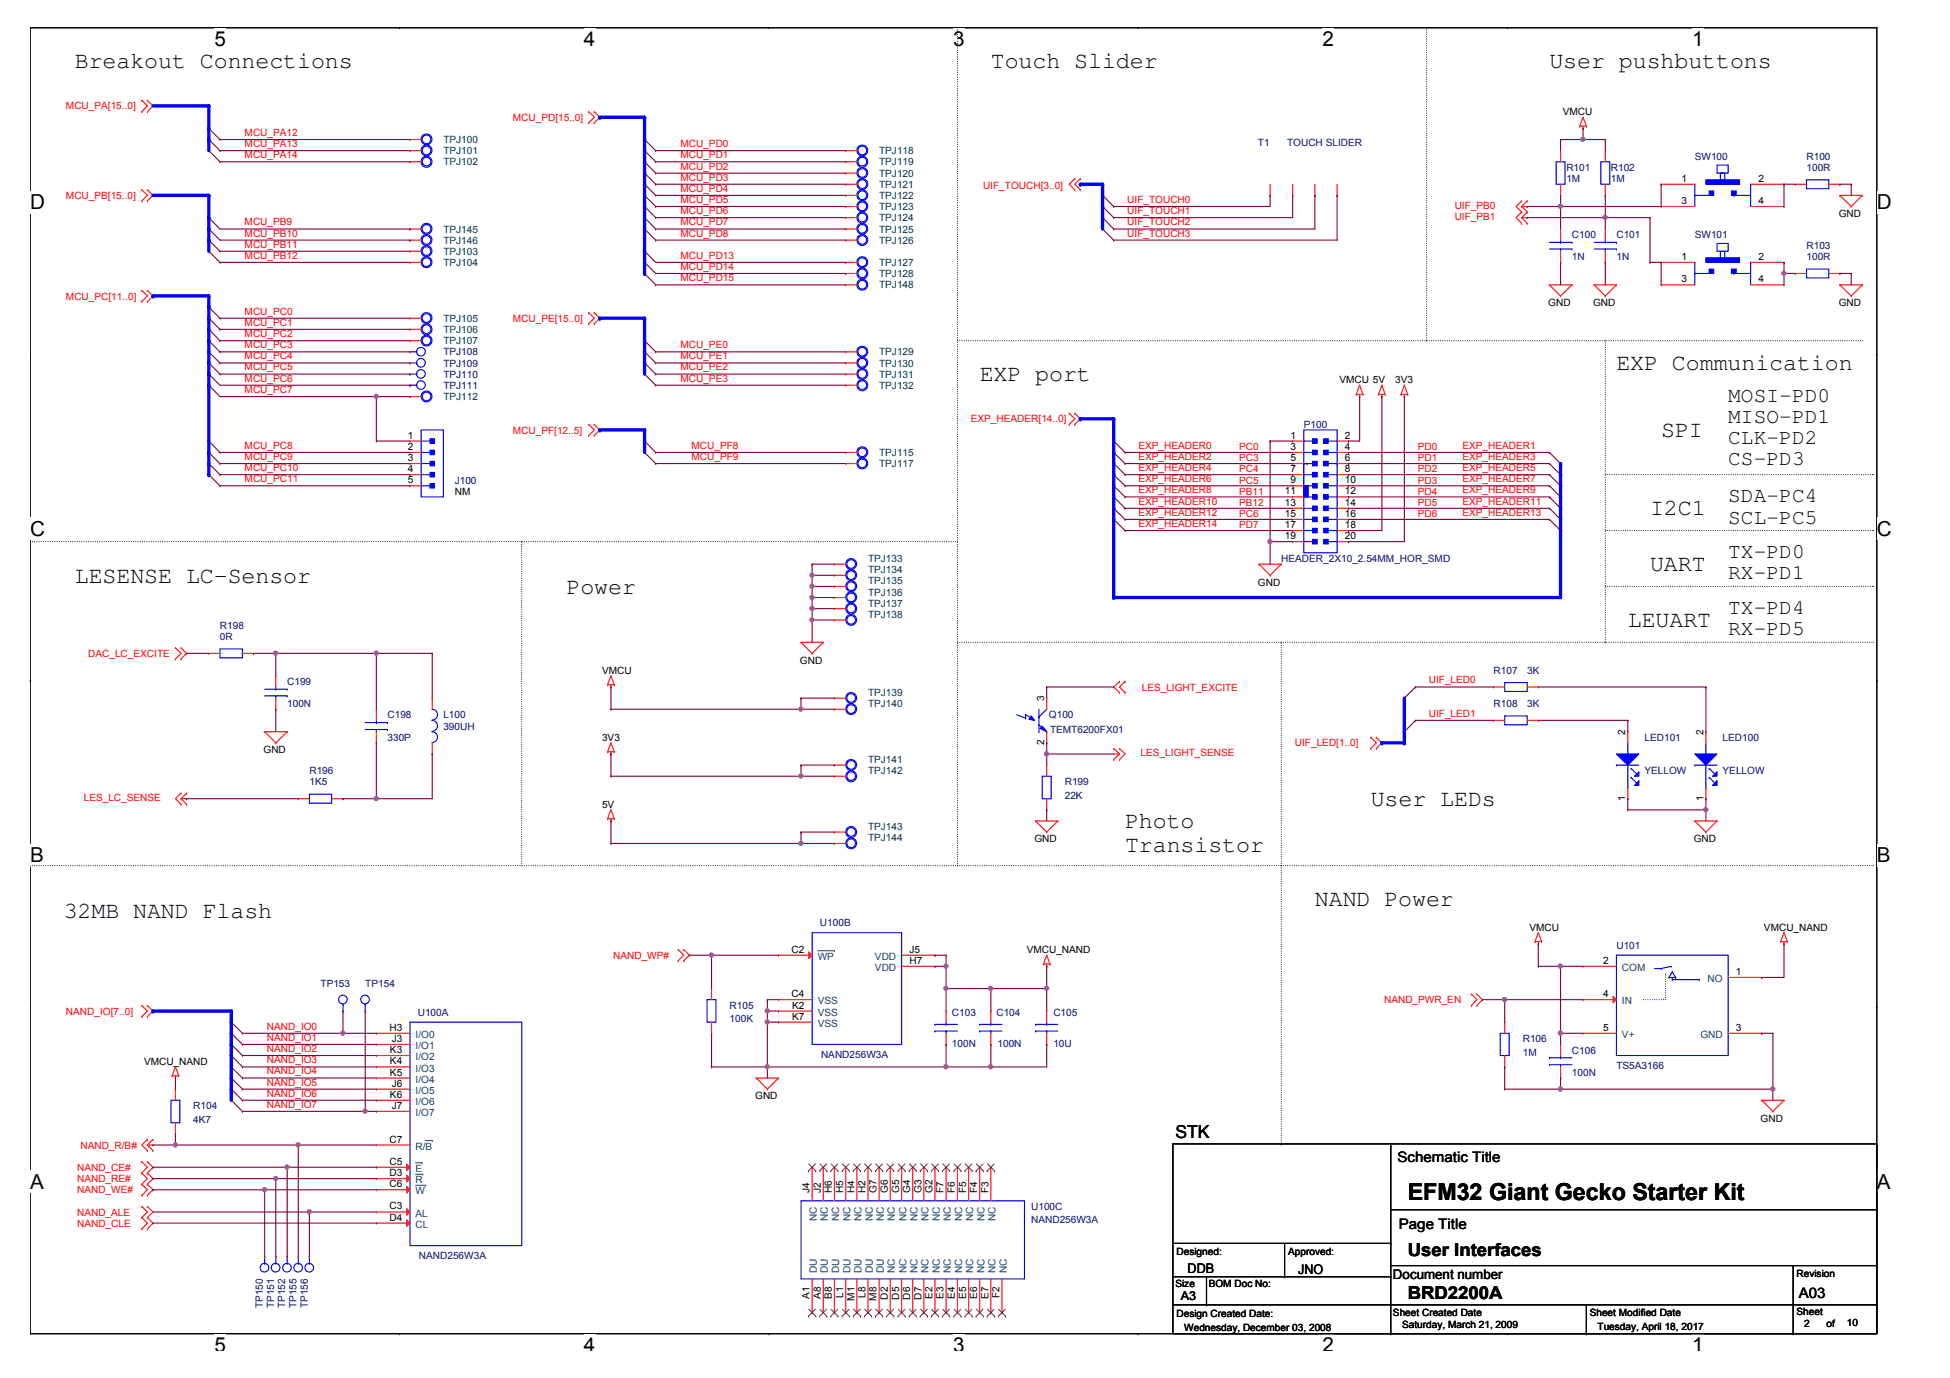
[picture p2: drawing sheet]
<svg xmlns="http://www.w3.org/2000/svg" width="297mm" height="210mm" viewBox="0 0 297 210" stroke-linecap="round" stroke-linejoin="round" font-family="sans-serif">
<defs><g id="words">
<g font-size="3.6">
<text x="11.4" y="10.4">Breakout Connections</text>
<text x="150.9" y="10.4">Touch Slider</text>
<text x="236" y="10.4">User pushbuttons</text>
<text x="149.2" y="58.1">EXP port</text>
<text x="246.2" y="56.4">EXP Communication</text>
<text x="253" y="66.6">SPI</text>
<text x="251.3" y="78.5">I2C1</text>
<text x="11.4" y="88.7">LESENSE LC-Sensor</text>
<text x="251.3" y="87">UART</text>
<text x="86.3" y="90.4">Power</text>
<text x="248" y="95.5">LEUART</text>
<text x="208.8" y="122.8">User LEDs</text>
<text x="171.4" y="126.2">Photo</text>
<text x="171.4" y="129.7">Transistor</text>
<text x="9.7" y="139.8">32MB NAND Flash</text>
<text x="200.3" y="138">NAND Power</text>
<text x="214.4" y="182.8">EFM32 Giant Gecko Starter Kit</text>
</g>
<g font-size="3.2">
<text x="263.2" y="61.2">MOSI-PD0</text>
<text x="263.2" y="64.4">MISO-PD1</text>
<text x="263.2" y="67.6">CLK-PD2</text>
<text x="263.2" y="70.9">CS-PD3</text>
<text x="263.2" y="76.5">SDA-PC4</text>
<text x="263.2" y="79.8">SCL-PC5</text>
<text x="263.2" y="85">TX-PD0</text>
<text x="263.2" y="88.3">RX-PD1</text>
<text x="263.2" y="93.6">TX-PD4</text>
<text x="263.2" y="96.8">RX-PD5</text>
</g>
<g font-size="3.1">
<text x="32.7" y="7">5</text>
<text x="89" y="7">4</text>
<text x="145.2" y="7">3</text>
<text x="201.5" y="7">2</text>
<text x="257.7" y="7">1</text>
<text x="4.6" y="31.9">D</text>
<text x="285.9" y="31.9">D</text>
<text x="4.6" y="81.6">C</text>
<text x="285.9" y="81.6">C</text>
<text x="4.6" y="131.3">B</text>
<text x="285.9" y="131.3">B</text>
<text x="4.6" y="181.1">A</text>
<text x="285.9" y="181.1">A</text>
<text x="32.7" y="206">5</text>
<text x="89" y="206">4</text>
<text x="145.2" y="206">3</text>
<text x="201.5" y="206">2</text>
<text x="257.7" y="206">1</text>
</g>
<g font-size="2.7">
<text x="179" y="173.3">STK</text>
<text x="214.4" y="191.3">User Interfaces</text>
<text x="214.4" y="197.9">BRD2200A</text>
</g>
<g font-size="2.2">
<text x="212.9" y="177">Schematic Title</text>
<text x="213.1" y="187.2">Page Title</text>
<text x="274" y="197.7">A03</text>
</g>
<g font-size="2">
<text x="180.9" y="193.8">DDB</text>
<text x="197.8" y="194">JNO</text>
<text x="212.2" y="194.9">Document number</text>
</g>
<text font-size="1.9" x="179.9" y="198.1">A3</text>
<g font-size="1.5" fill="#f00">
<text x="10" y="16.7">MCU_PA[15..0]</text>
<text x="37.3" y="20.7">MCU_PA12</text>
<text x="37.3" y="22.4">MCU_PA13</text>
<text x="78.1" y="18.4">MCU_PD[15..0]</text>
<text x="103.6" y="22.4">MCU_PD0</text>
<text x="37.3" y="24.1">MCU_PA14</text>
<text x="103.6" y="24.1">MCU_PD1</text>
<text x="103.6" y="27.5">MCU_PD3</text>
<text x="103.6" y="29.2">MCU_PD4</text>
<text x="103.6" y="25.8">MCU_PD2</text>
<text x="149.7" y="28.8">UIF_TOUCH[3..0]</text>
<text x="10" y="30.3">MCU_PB[15..0]</text>
<text x="37.3" y="34.3">MCU_PB9</text>
<text x="103.6" y="30.9">MCU_PD5</text>
<text x="103.6" y="32.6">MCU_PD6</text>
<text x="103.6" y="34.3">MCU_PD7</text>
<text x="171.7" y="30.9">UIF_TOUCH0</text>
<text x="171.7" y="32.6">UIF_TOUCH1</text>
<text x="171.7" y="34.3">UIF_TOUCH2</text>
<text x="221.6" y="31.8">UIF_PB0</text>
<text x="221.6" y="33.5">UIF_PB1</text>
<text x="37.3" y="37.7">MCU_PB11</text>
<text x="37.3" y="39.4">MCU_PB12</text>
<text x="37.3" y="36">MCU_PB10</text>
<text x="103.6" y="36">MCU_PD8</text>
<text x="103.6" y="39.4">MCU_PD13</text>
<text x="103.6" y="41.1">MCU_PD14</text>
<text x="171.7" y="36">UIF_TOUCH3</text>
<text x="10" y="45.6">MCU_PC[11..0]</text>
<text x="37.3" y="47.9">MCU_PC0</text>
<text x="103.6" y="42.8">MCU_PD15</text>
<text x="37.3" y="51.3">MCU_PC2</text>
<text x="37.3" y="53">MCU_PC3</text>
<text x="37.3" y="49.6">MCU_PC1</text>
<text x="78.1" y="49">MCU_PE[15..0]</text>
<text x="103.6" y="53">MCU_PE0</text>
<text x="37.3" y="54.7">MCU_PC4</text>
<text x="37.3" y="56.4">MCU_PC5</text>
<text x="37.3" y="58.1">MCU_PC6</text>
<text x="37.3" y="59.9">MCU_PC7</text>
<text x="103.6" y="58.1">MCU_PE3</text>
<text x="103.6" y="54.7">MCU_PE1</text>
<text x="103.6" y="56.4">MCU_PE2</text>
<text x="147.9" y="64.3">EXP_HEADER[14..0]</text>
<text x="37.3" y="68.4">MCU_PC8</text>
<text x="37.3" y="70.1">MCU_PC9</text>
<text x="37.3" y="71.8">MCU_PC10</text>
<text x="78.1" y="66">MCU_PF[12..5]</text>
<text x="105.3" y="68.4">MCU_PF8</text>
<text x="105.3" y="70.1">MCU_PF9</text>
<text x="173.4" y="68.4">EXP_HEADER0</text>
<text x="173.4" y="70.1">EXP_HEADER2</text>
<text x="173.4" y="71.8">EXP_HEADER4</text>
<text x="188.7" y="68.6">PC0</text>
<text x="188.7" y="70.3">PC3</text>
<text x="188.7" y="72">PC4</text>
<text x="216" y="68.6">PD0</text>
<text x="216" y="70.3">PD1</text>
<text x="216" y="72">PD2</text>
<text x="222.8" y="68.4">EXP_HEADER1</text>
<text x="222.8" y="70.1">EXP_HEADER3</text>
<text x="222.8" y="71.8">EXP_HEADER5</text>
<text x="37.3" y="73.4">MCU_PC11</text>
<text x="173.4" y="73.4">EXP_HEADER6</text>
<text x="173.4" y="75.1">EXP_HEADER8</text>
<text x="173.4" y="76.9">EXP_HEADER10</text>
<text x="188.7" y="73.7">PC5</text>
<text x="188.7" y="75.4">PB11</text>
<text x="188.7" y="77.1">PB12</text>
<text x="216" y="73.7">PD3</text>
<text x="216" y="75.4">PD4</text>
<text x="216" y="77.1">PD5</text>
<text x="222.8" y="73.4">EXP_HEADER7</text>
<text x="222.8" y="75.1">EXP_HEADER9</text>
<text x="222.8" y="76.9">EXP_HEADER11</text>
<text x="173.4" y="78.6">EXP_HEADER12</text>
<text x="173.4" y="80.3">EXP_HEADER14</text>
<text x="188.7" y="78.8">PC6</text>
<text x="188.7" y="80.5">PD7</text>
<text x="216" y="78.8">PD6</text>
<text x="222.8" y="78.6">EXP_HEADER13</text>
<text x="13.4" y="100.1">DAC_LC_EXCITE</text>
<text x="173.9" y="105.2">LES_LIGHT_EXCITE</text>
<text x="217.6" y="104.1">UIF_LED0</text>
<text x="197.2" y="113.7">UIF_LED[1..0]</text>
<text x="217.6" y="109.2">UIF_LED1</text>
<text x="173.8" y="115.2">LES_LIGHT_SENSE</text>
<text x="12.8" y="122">LES_LC_SENSE</text>
<text x="93.4" y="146">NAND_WP#</text>
<text x="10" y="154.6">NAND_IO[7..0]</text>
<text x="210.8" y="152.8">NAND_PWR_EN</text>
<text x="40.7" y="158.5">NAND_IO1</text>
<text x="40.7" y="160.2">NAND_IO2</text>
<text x="40.7" y="162">NAND_IO3</text>
<text x="40.7" y="156.8">NAND_IO0</text>
<text x="40.7" y="163.7">NAND_IO4</text>
<text x="40.7" y="165.4">NAND_IO5</text>
<text x="40.7" y="167">NAND_IO6</text>
<text x="40.7" y="168.7">NAND_IO7</text>
<text x="11.7" y="178.3">NAND_CE#</text>
<text x="12.2" y="175">NAND_R/B#</text>
<text x="11.7" y="185.2">NAND_ALE</text>
<text x="11.7" y="181.8">NAND_WE#</text>
<text x="11.7" y="180.1">NAND_RE#</text>
<text x="11.7" y="186.9">NAND_CLE</text>
</g>
<g font-size="1.5">
<text x="238.1" y="17.5">VMCU</text>
<text x="256.1" y="27.7">1</text>
<text x="267.9" y="27.7">2</text>
<text x="256.1" y="31.1">3</text>
<text x="267.9" y="31.1">4</text>
<text x="280.1" y="33">GND</text>
<text x="256.1" y="39.6">1</text>
<text x="267.9" y="39.6">2</text>
<text x="235.9" y="46.7">GND</text>
<text x="242.7" y="46.7">GND</text>
<text x="256.1" y="43">3</text>
<text x="267.9" y="43">4</text>
<text x="280.1" y="46.7">GND</text>
<text x="204" y="58.4">VMCU 5V</text>
<text x="212.5" y="58.4">3V3</text>
<text x="62.1" y="66.8">1</text>
<text x="62.1" y="68.5">2</text>
<text x="62.1" y="70.2">3</text>
<text x="62.1" y="71.9">4</text>
<text x="196.6" y="66.8">1</text>
<text x="196.6" y="68.5">3</text>
<text x="196.6" y="70.2">5</text>
<text x="196.6" y="71.9">7</text>
<text x="204.9" y="66.8">2</text>
<text x="204.9" y="68.5">4</text>
<text x="204.9" y="71.9">8</text>
<text x="204.9" y="70.2">6</text>
<text x="62.1" y="73.6">5</text>
<text x="69.3" y="75.4">NM</text>
<text x="195.7" y="77">13</text>
<text x="195.7" y="75.3">11</text>
<text x="196.6" y="73.6">9</text>
<text x="204.9" y="73.6">10</text>
<text x="204.9" y="75.3">12</text>
<text x="204.9" y="77">14</text>
<text x="195.7" y="78.7">15</text>
<text x="195.7" y="80.4">17</text>
<text x="195.7" y="82.1">19</text>
<text x="204.9" y="78.7">16</text>
<text x="204.9" y="80.4">18</text>
<text x="204.9" y="82.1">20</text>
<text x="191.6" y="89.2">GND</text>
<text x="121.8" y="101.1">GND</text>
<text x="91.7" y="102.6">VMCU</text>
<text x="159.1" y="106.8" transform="rotate(-90 159.1 106.8)">3</text>
<text x="91.7" y="112.9">3V3</text>
<text x="159.1" y="113.5" transform="rotate(-90 159.1 113.5)">2</text>
<text x="247.6" y="112" transform="rotate(-90 247.6 112)">2</text>
<text x="259.5" y="112" transform="rotate(-90 259.5 112)">2</text>
<text x="40.1" y="114.7">GND</text>
<text x="91.7" y="123.1">5V</text>
<text x="247.6" y="122" transform="rotate(-90 247.6 122)">1</text>
<text x="259.5" y="122" transform="rotate(-90 259.5 122)">1</text>
<text x="157.6" y="128.3">GND</text>
<text x="258" y="128.3">GND</text>
<text x="233" y="141.8">VMCU</text>
<text x="268.7" y="141.8">VMCU_NAND</text>
<text x="120.6" y="145.1">C2</text>
<text x="138.5" y="145.1">J5</text>
<text x="138.5" y="146.8">H7</text>
<text x="156.4" y="145.2">VMCU_NAND</text>
<text x="244.2" y="146.8">2</text>
<text x="264.4" y="148.5">1</text>
<text x="120.6" y="151.9">C4</text>
<text x="120.7" y="153.6">K2</text>
<text x="120.7" y="155.3">K7</text>
<text x="244.2" y="151.9">4</text>
<text x="59.3" y="157">H3</text>
<text x="59.4" y="160.4">K3</text>
<text x="59.7" y="158.7">J3</text>
<text x="244.2" y="157">5</text>
<text x="264.4" y="157">3</text>
<text x="21.9" y="162.2">VMCU_NAND</text>
<text x="59.4" y="162.1">K4</text>
<text x="59.4" y="163.8">K5</text>
<text x="59.4" y="167.2">K6</text>
<text x="59.7" y="165.5">J6</text>
<text x="115" y="167.5">GND</text>
<text x="59.7" y="168.9">J7</text>
<text x="268.2" y="170.9">GND</text>
<text x="59.3" y="174">C7</text>
<text x="59.3" y="177.4">C5</text>
<text x="59.3" y="179.2">D3</text>
<text x="59.3" y="180.8">C6</text>
<text x="59.3" y="184.2">C3</text>
<text x="59.3" y="185.9">D4</text>
<text x="123.3" y="181.7" transform="rotate(-90 123.3 181.7)">J4</text>
<text x="125" y="181.7" transform="rotate(-90 125 181.7)">J2</text>
<text x="126.7" y="181.7" transform="rotate(-90 126.7 181.7)">H6</text>
<text x="128.5" y="181.7" transform="rotate(-90 128.5 181.7)">H5</text>
<text x="130.1" y="181.7" transform="rotate(-90 130.1 181.7)">H4</text>
<text x="131.8" y="181.7" transform="rotate(-90 131.8 181.7)">H2</text>
<text x="133.5" y="181.7" transform="rotate(-90 133.5 181.7)">G7</text>
<text x="135.2" y="181.7" transform="rotate(-90 135.2 181.7)">G6</text>
<text x="137" y="181.7" transform="rotate(-90 137 181.7)">G5</text>
<text x="138.7" y="181.7" transform="rotate(-90 138.7 181.7)">G4</text>
<text x="140.3" y="181.7" transform="rotate(-90 140.3 181.7)">G3</text>
<text x="142" y="181.7" transform="rotate(-90 142 181.7)">G2</text>
<text x="143.7" y="181.7" transform="rotate(-90 143.7 181.7)">F7</text>
<text x="145.5" y="181.7" transform="rotate(-90 145.5 181.7)">F6</text>
<text x="147.2" y="181.7" transform="rotate(-90 147.2 181.7)">F5</text>
<text x="148.9" y="181.7" transform="rotate(-90 148.9 181.7)">F4</text>
<text x="150.6" y="181.7" transform="rotate(-90 150.6 181.7)">F3</text>
<text x="179.2" y="191.1">Designed:</text>
<text x="196.2" y="191.1">Approved:</text>
<text x="123.3" y="197.9" transform="rotate(-90 123.3 197.9)">A1</text>
<text x="125" y="197.9" transform="rotate(-90 125 197.9)">A8</text>
<text x="126.7" y="197.9" transform="rotate(-90 126.7 197.9)">B8</text>
<text x="128.5" y="197.7" transform="rotate(-90 128.5 197.7)">L1</text>
<text x="131.8" y="197.7" transform="rotate(-90 131.8 197.7)">L8</text>
<text x="135.2" y="198" transform="rotate(-90 135.2 198)">D2</text>
<text x="137" y="198" transform="rotate(-90 137 198)">D5</text>
<text x="138.7" y="198" transform="rotate(-90 138.7 198)">D6</text>
<text x="140.3" y="198" transform="rotate(-90 140.3 198)">D7</text>
<text x="142" y="197.9" transform="rotate(-90 142 197.9)">E2</text>
<text x="143.7" y="197.9" transform="rotate(-90 143.7 197.9)">E3</text>
<text x="145.5" y="197.9" transform="rotate(-90 145.5 197.9)">E4</text>
<text x="147.2" y="197.9" transform="rotate(-90 147.2 197.9)">E5</text>
<text x="148.9" y="197.9" transform="rotate(-90 148.9 197.9)">E6</text>
<text x="150.6" y="197.9" transform="rotate(-90 150.6 197.9)">E7</text>
<text x="152.2" y="197.8" transform="rotate(-90 152.2 197.8)">F2</text>
<text x="179" y="196">Size</text>
<text x="184.1" y="196">BOM Doc No:</text>
<text x="273.7" y="194.5">Revision</text>
<text x="130.1" y="198.1" transform="rotate(-90 130.1 198.1)">M1</text>
<text x="133.5" y="198.1" transform="rotate(-90 133.5 198.1)">M8</text>
<text x="179.2" y="200.7">Design Created Date:</text>
<text x="180.4" y="202.7">Wednesday, December 03, 2008</text>
<text x="212.2" y="200.5">Sheet Created Date</text>
<text x="213.6" y="202.4">Saturday, March 21, 2009</text>
<text x="242.2" y="200.5">Sheet Modified Date</text>
<text x="243.3" y="202.5">Tuesday, April 18, 2017</text>
<text x="273.7" y="200.3">Sheet</text>
<text x="274.8" y="202.2">2</text>
<text x="278.2" y="202.2">of</text>
<text x="281.3" y="202">10</text>
</g>
<g font-size="1.5" fill="#004040">
<text x="67.5" y="23.5">TPJ101</text>
<text x="67.5" y="21.8">TPJ100</text>
<text x="133.9" y="23.5">TPJ118</text>
<text x="67.5" y="25.2">TPJ102</text>
<text x="133.9" y="28.6">TPJ121</text>
<text x="133.9" y="26.9">TPJ120</text>
<text x="133.9" y="25.2">TPJ119</text>
<text x="67.5" y="35.4">TPJ145</text>
<text x="133.9" y="33.7">TPJ124</text>
<text x="133.9" y="35.4">TPJ125</text>
<text x="133.9" y="30.3">TPJ122</text>
<text x="133.9" y="32">TPJ123</text>
<text x="67.5" y="40.5">TPJ104</text>
<text x="67.5" y="38.8">TPJ103</text>
<text x="67.5" y="37.1">TPJ146</text>
<text x="133.9" y="40.5">TPJ127</text>
<text x="133.9" y="37.1">TPJ126</text>
<text x="133.9" y="42.2">TPJ128</text>
<text x="133.9" y="43.9">TPJ148</text>
<text x="67.5" y="50.7">TPJ106</text>
<text x="67.5" y="52.5">TPJ107</text>
<text x="67.5" y="49">TPJ105</text>
<text x="133.9" y="54.1">TPJ129</text>
<text x="133.9" y="57.5">TPJ131</text>
<text x="133.9" y="55.8">TPJ130</text>
<text x="133.9" y="59.2">TPJ132</text>
<text x="67.5" y="61">TPJ112</text>
<text x="133.9" y="69.5">TPJ115</text>
<text x="133.9" y="71.2">TPJ117</text>
<text x="132.2" y="87.3">TPJ134</text>
<text x="132.2" y="85.6">TPJ133</text>
<text x="132.2" y="89">TPJ135</text>
<text x="132.2" y="92.4">TPJ137</text>
<text x="132.2" y="94.1">TPJ138</text>
<text x="132.2" y="90.7">TPJ136</text>
<text x="132.2" y="107.7">TPJ140</text>
<text x="132.2" y="106">TPJ139</text>
<text x="132.2" y="117.9">TPJ142</text>
<text x="132.2" y="116.2">TPJ141</text>
<text x="132.2" y="128.1">TPJ144</text>
<text x="132.2" y="126.4">TPJ143</text>
</g>
<g font-size="1.5" fill="#000080">
<text x="191.6" y="22.3">T1</text>
<text x="196.1" y="22.3">TOUCH SLIDER</text>
<text x="238.6" y="26">R101</text>
<text x="238.6" y="27.8">1M</text>
<text x="245.4" y="26">R102</text>
<text x="245.4" y="27.8">1M</text>
<text x="258.2" y="24.3">SW100</text>
<text x="275.2" y="24.3">R100</text>
<text x="275.2" y="26">100R</text>
<text x="239.5" y="36.3">C100</text>
<text x="239.5" y="39.7">1N</text>
<text x="246.2" y="36.3">C101</text>
<text x="246.2" y="39.7">1N</text>
<text x="258.2" y="36.3">SW101</text>
<text x="275.2" y="38">R103</text>
<text x="275.2" y="39.7">100R</text>
<text x="67.5" y="54.1">TPJ108</text>
<text x="67.5" y="55.8">TPJ109</text>
<text x="67.5" y="57.5">TPJ110</text>
<text x="67.5" y="59.2">TPJ111</text>
<text x="198.6" y="65.2">P100</text>
<text x="69.3" y="73.7">J100</text>
<text x="195.2" y="85.6">HEADER_2X10_2.54MM_HOR_SMD</text>
<text x="33.5" y="95.8">R198</text>
<text x="33.5" y="97.5">0R</text>
<text x="43.7" y="104.4">C199</text>
<text x="43.7" y="107.7">100N</text>
<text x="227.5" y="102.6">R107</text>
<text x="227.5" y="107.7">R108</text>
<text x="232.6" y="102.6">3K</text>
<text x="232.6" y="107.7">3K</text>
<text x="59" y="109.4">C198</text>
<text x="59" y="112.9">330P</text>
<text x="67.5" y="109.4">L100</text>
<text x="67.5" y="111.1">390UH</text>
<text x="159.8" y="109.4">Q100</text>
<text x="159.9" y="111.6">TEMT6200FX01</text>
<text x="250.5" y="112.9">LED101</text>
<text x="262.4" y="112.9">LED100</text>
<text x="47.1" y="117.9">R196</text>
<text x="47.1" y="119.6">1K5</text>
<text x="162.2" y="119.6">R199</text>
<text x="250.5" y="117.9">YELLOW</text>
<text x="262.4" y="117.9">YELLOW</text>
<text x="162.2" y="121.7">22K</text>
<text x="124.9" y="141.1">U100B</text>
<text x="246.2" y="144.5">U101</text>
<text x="48.8" y="150.3">TP153</text>
<text x="55.6" y="150.3">TP154</text>
<text x="63.6" y="154.7">U100A</text>
<text x="111.1" y="153.7">R105</text>
<text x="111.1" y="155.7">100K</text>
<text x="145" y="154.7">C103</text>
<text x="151.8" y="154.7">C104</text>
<text x="160.5" y="154.7">C105</text>
<text x="125.1" y="161.2">NAND256W3A</text>
<text x="145" y="159.5">100N</text>
<text x="151.9" y="159.5">100N</text>
<text x="160.5" y="159.5">10U</text>
<text x="232" y="158.8">R106</text>
<text x="232" y="160.8">1M</text>
<text x="239.5" y="160.5">C106</text>
<text x="239.5" y="163.9">100N</text>
<text x="246.2" y="162.9">TS5A3166</text>
<text x="29.4" y="169">R104</text>
<text x="29.4" y="171">4K7</text>
<text x="157.1" y="184.3">U100C</text>
<text x="63.8" y="191.8">NAND256W3A</text>
<text x="157.1" y="186.4">NAND256W3A</text>
<text x="40.1" y="199.3" transform="rotate(-90 40.1 199.3)">TP150</text>
<text x="41.8" y="199.3" transform="rotate(-90 41.8 199.3)">TP151</text>
<text x="43.4" y="199.3" transform="rotate(-90 43.4 199.3)">TP152</text>
<text x="45.2" y="199.3" transform="rotate(-90 45.2 199.3)">TP155</text>
<text x="46.9" y="199.3" transform="rotate(-90 46.9 199.3)">TP156</text>
</g>
<g font-size="1.5" fill="#004080">
<text x="124.6" y="146.2">WP</text>
<text x="133.3" y="146.2">VDD</text>
<text x="133.3" y="147.9">VDD</text>
<text x="247.1" y="147.9">COM</text>
<text x="260.1" y="149.6">NO</text>
<text x="124.6" y="153">VSS</text>
<text x="124.6" y="154.7">VSS</text>
<text x="247.1" y="153">IN</text>
<text x="63.3" y="158.1">I/O0</text>
<text x="63.3" y="159.8">I/O1</text>
<text x="63.3" y="161.5">I/O2</text>
<text x="124.6" y="156.4">VSS</text>
<text x="247.1" y="158.1">V+</text>
<text x="259" y="158.1">GND</text>
<text x="63.3" y="163.2">I/O3</text>
<text x="63.3" y="164.9">I/O4</text>
<text x="63.3" y="166.6">I/O5</text>
<text x="63.3" y="168.3">I/O6</text>
<text x="63.3" y="170">I/O7</text>
<text x="63.3" y="175.1">R/B</text>
<text x="63.3" y="178.5">E</text>
<text x="63.3" y="180.3">R</text>
<text x="63.3" y="181.9">W</text>
<text x="63.3" y="185.3">AL</text>
<text x="124.4" y="186" transform="rotate(-90 124.4 186)">NC</text>
<text x="126.1" y="186" transform="rotate(-90 126.1 186)">NC</text>
<text x="127.8" y="186" transform="rotate(-90 127.8 186)">NC</text>
<text x="129.6" y="186" transform="rotate(-90 129.6 186)">NC</text>
<text x="131.2" y="186" transform="rotate(-90 131.2 186)">NC</text>
<text x="132.9" y="186" transform="rotate(-90 132.9 186)">NC</text>
<text x="134.6" y="186" transform="rotate(-90 134.6 186)">NC</text>
<text x="136.3" y="186" transform="rotate(-90 136.3 186)">NC</text>
<text x="138.1" y="186" transform="rotate(-90 138.1 186)">NC</text>
<text x="139.8" y="186" transform="rotate(-90 139.8 186)">NC</text>
<text x="141.4" y="186" transform="rotate(-90 141.4 186)">NC</text>
<text x="143.1" y="186" transform="rotate(-90 143.1 186)">NC</text>
<text x="144.8" y="186" transform="rotate(-90 144.8 186)">NC</text>
<text x="146.6" y="186" transform="rotate(-90 146.6 186)">NC</text>
<text x="148.3" y="186" transform="rotate(-90 148.3 186)">NC</text>
<text x="150" y="186" transform="rotate(-90 150 186)">NC</text>
<text x="151.7" y="186" transform="rotate(-90 151.7 186)">NC</text>
<text x="63.3" y="187">CL</text>
<text x="124.4" y="194" transform="rotate(-90 124.4 194)">DU</text>
<text x="126.1" y="194" transform="rotate(-90 126.1 194)">DU</text>
<text x="127.8" y="194" transform="rotate(-90 127.8 194)">DU</text>
<text x="129.6" y="194" transform="rotate(-90 129.6 194)">DU</text>
<text x="131.2" y="194" transform="rotate(-90 131.2 194)">DU</text>
<text x="132.9" y="194" transform="rotate(-90 132.9 194)">DU</text>
<text x="134.6" y="194" transform="rotate(-90 134.6 194)">DU</text>
<text x="136.3" y="194" transform="rotate(-90 136.3 194)">NC</text>
<text x="138.1" y="194" transform="rotate(-90 138.1 194)">NC</text>
<text x="139.8" y="194" transform="rotate(-90 139.8 194)">NC</text>
<text x="141.4" y="194" transform="rotate(-90 141.4 194)">NC</text>
<text x="143.1" y="194" transform="rotate(-90 143.1 194)">NC</text>
<text x="144.8" y="194" transform="rotate(-90 144.8 194)">NC</text>
<text x="146.6" y="194" transform="rotate(-90 146.6 194)">NC</text>
<text x="148.3" y="194" transform="rotate(-90 148.3 194)">NC</text>
<text x="150" y="194" transform="rotate(-90 150 194)">NC</text>
<text x="151.7" y="194" transform="rotate(-90 151.7 194)">NC</text>
<text x="153.3" y="194" transform="rotate(-90 153.3 194)">NC</text>
</g>
</g></defs>
<path d="M4.6 4.2h281.3v199h-281.3z" fill="none" stroke="#000" stroke-width=".17"/>
<g fill="#fff">
<path d="M32.7 4.2h1.7v3.5h-1.7z"/>
<path d="M32.7 203.2h1.7v2.5h-1.7z"/>
</g>
<path d="M60.8 4.2h.1M60.8 203.2h.1" fill="none" stroke="#000" stroke-width=".17"/>
<g fill="#fff">
<path d="M89 4.2h1.7v3.5h-1.7z"/>
<path d="M89 203.2h1.7v2.5h-1.7z"/>
</g>
<path d="M117.1 4.2h.1M117.1 203.2h.1" fill="none" stroke="#000" stroke-width=".17"/>
<g fill="#fff">
<path d="M145.2 4.2h1.8v3.5h-1.8z"/>
<path d="M145.2 203.2h1.8v2.5h-1.8z"/>
</g>
<path d="M173.4 4.2h.1M173.4 203.2h.1" fill="none" stroke="#000" stroke-width=".17"/>
<g fill="#fff">
<path d="M201.5 4.2h1.7v3.5h-1.7z"/>
<path d="M201.5 203.2h1.7v2.5h-1.7z"/>
</g>
<path d="M229.6 4.2h.1M229.6 203.2h.1" fill="none" stroke="#000" stroke-width=".17"/>
<g fill="#fff">
<path d="M257.7 4.2h1.8v3.5h-1.8z"/>
<path d="M257.7 203.2h1.8v2.5h-1.8z"/>
<path d="M4.6 29.1h2.2v3.5h-2.2z"/>
<path d="M285.9 29.1h2.2v3.5h-2.2z"/>
<path d="M4.6 78.8h2.2v3.5h-2.2z"/>
<path d="M285.9 78.8h2.2v3.5h-2.2z"/>
</g>
<path d="M4.6 53.9h.1M285.9 53.9h.1" fill="none" stroke="#000" stroke-width=".17"/>
<g fill="#fff">
<path d="M4.6 128.5h2.1v3.5h-2.1z"/>
<path d="M285.9 128.5h2.1v3.5h-2.1z"/>
</g>
<path d="M4.6 103.7h.1M285.9 103.7h.1" fill="none" stroke="#000" stroke-width=".17"/>
<path d="M4.6 103.7h.1M285.9 103.7h.1" fill="none" stroke="#000" stroke-width=".15"/>
<g fill="#fff">
<path d="M4.6 178.3h2.1v3.4h-2.1z"/>
<path d="M285.9 178.3h2.1v3.4h-2.1z"/>
</g>
<g fill="none" stroke="#000" stroke-width=".17">
<path d="M4.6 153.4h.1M285.9 153.4h.1M178.7 174.2h107.2v29h-107.2zM211.9 174.2v29M178.7 198.8h.1M178.7 198.8h107.2M178.7 194.5h33.2M178.7 189.4h33.2M183.8 198.8h.1M183.8 194.5v4.3M195.7 194.5h.1M195.7 189.4v5.1"/>
<path d="M211.9 198.8h.1M211.9 194.5h.1M211.9 189.4h.1M211.9 184.3h74M211.9 192.8h74M241.7 198.8v4.4M273.1 198.8h.1M273.1 192.8v10.4M285.9 184.3h.1M285.9 192.8h.1M211.9 203.2h.1M241.7 203.2h.1"/>
<path d="M273.1 203.2h.1"/>
</g>
<g fill="none" stroke="#000" stroke-width=".17" stroke-dasharray="0 .3">
<path d="M145.9 4.2h.1M217.3 4.2v47.7M145.9 51.9h137.8M217.3 51.9h.1M244.5 51.9v45.9M283.7 51.9h.1M244.5 72.3h40.9M285.4 72.3h.1M4.6 82.5h141.3M79.5 82.5h.1M145.9 97.8h139.5M145.9 82.5h.1"/>
<path d="M195.2 97.8h.1M244.5 97.8h.1M244.5 80.8h40.9M244.5 89.3h40.9M285.4 97.8h.1M285.4 80.8h.1M285.4 89.3h.1M4.6 131.9h141.3M79.5 131.9v-49.4M145.9 131.9v-127.7M145.9 131.9h139.5M145.9 131.9h.1"/>
<path d="M195.2 131.9v42.5M195.2 131.9v-34.1M285.4 131.9h.1M195.2 174.4h.1"/>
</g>
<g fill="none" stroke="#f00" stroke-width=".17">
<path d="M21.6 15.3h.1M21.6 17h.1M21.6 15.3l.9 .8-.9 .9M22.5 15.3h.1M22.5 17h.1M22.5 15.3l.8 .8-.8 .9M89.7 17h.1M89.7 18.7h.1M89.7 17l.8 .9-.8 .8M90.5 17h.1M90.5 18.7h.1M90.5 17l.9 .9-.9 .8"/>
<path d="M240.6 19.2h.1M240.6 19.2h1.1M241.1 19.6h.1M241.1 17.9h.1M241.1 19.2v.4M241.1 17.9l-.5 1.3M241.1 17.9l.6 1.3M241.7 19.2h.1M21.6 28.9h.1M21.6 30.6h.1M21.6 28.9l.9 .9-.9 .8M22.5 28.9h.1"/>
<path d="M22.5 30.6h.1M22.5 28.9l.8 .9-.8 .8M128.8 28.1h.1M128.8 40h.1M128.8 22.9h.1M128.8 28.1h1.7M128.8 40h1.7M128.8 22.9h1.7M163.7 27.2h.1M163.7 28.9h.1M163.7 27.2l-.8 .9 .8 .8M164.6 27.2h.1"/>
<path d="M164.6 28.9h.1M164.6 27.2l-.9 .9 .9 .8M231.8 30.6h.1M231.8 32.3h.1M231.8 31.5h.1M231.8 34h.1M231.8 33.1h.1M231.8 30.6l-.9 .9 .9 .8M231.8 31.5l.8 .8M231.8 31.5h.8M231.8 32.3l-.9 .8 .9 .9M231.8 33.1l.8 .9"/>
<path d="M231.8 33.1h.8M232.6 30.6h.1M232.6 32.3h.1M232.6 34h.1M232.6 30.6l-.8 .9M232.6 32.3l-.8 .8M237.7 34.9h.1M237.7 40h.1M237.7 34.9v1.7M237.7 38.3v1.7M280.3 29.8h.1M280.3 29.8h3.4"/>
<path d="M280.3 29.8l1.7 1.7M282 31.5h.1M283.7 29.8h.1M283.7 29.8l-1.7 1.7M21.6 44.2h.1M21.6 45.9h.1M21.6 44.2l.9 .9-.9 .8M22.5 44.2h.1M22.5 45.9h.1M22.5 44.2l.8 .9-.8 .8M89.7 47.6h.1M89.7 49.3h.1"/>
<path d="M89.7 47.6l.8 .9-.8 .8M90.5 47.6h.1M90.5 49.3h.1M90.5 47.6l.9 .9-.9 .8M207.1 58.7h.1M207.1 58.7l-.5 1.4M207.1 58.7l.5 1.4M210.5 58.7h.1M210.5 58.7l-.5 1.4M210.5 58.7l.5 1.4M213.9 58.7h.1M213.9 58.7l-.5 1.4"/>
<path d="M213.9 58.7l.5 1.4M236 43.4h.1M236 43.4h3.5M236 43.4l1.7 1.7M237.7 45.1h.1M239.5 43.4h.1M239.5 43.4l-1.8 1.7M242.8 43.4h.1M242.8 43.4h3.4M242.8 43.4l1.7 1.7M244.5 45.1h.1M246.2 43.4h.1"/>
<path d="M246.2 43.4l-1.7 1.7M280.3 43.4h.1M280.3 43.4h3.4M280.3 43.4l1.7 1.7M282 45.1h.1M283.7 43.4h.1M283.7 43.4l-1.7 1.7M89.7 64.6h.1M89.7 66.3h.1M89.7 64.6l.8 .9-.8 .8M90.5 64.6h.1M90.5 66.3h.1"/>
<path d="M90.5 64.6l.9 .9-.9 .8M162.9 62.9h.1M162.9 64.6h.1M162.9 62.9l.8 .9-.8 .8M163.7 62.9h.1M163.7 64.6h.1M163.7 62.9l.9 .9-.9 .8M206.6 60.1h.1M206.6 60.1h1M207.1 60.4h.1M207.1 60.1v.3M207.6 60.1h.1"/>
<path d="M210 60.1h.1M210 60.1h1M210.5 60.4h.1M210.5 60.1v.3M211 60.1h.1M213.4 60.1h.1M213.4 60.1h1M213.9 60.4h.1M213.9 60.1v.3M214.4 60.1h.1M26.7 98.7h.1M26.7 98.7l.9 .8-.9 .9"/>
<path d="M27.6 98.7h.1M27.6 98.7l.8 .8-.8 .9M122 97.8h.1M122 97.8h3.4M122 97.8l1.7 1.7M123.7 99.5h.1M125.4 97.8h.1M125.4 97.8l-1.7 1.7M191.8 85.9h.1M191.8 85.9h3.4M191.8 85.9l1.7 1.7M193.5 87.6h.1"/>
<path d="M195.2 85.9h.1M195.2 85.9l-1.7 1.7M26.7 100.4h.1M27.6 100.4h.1M40.3 111.5h.1M40.3 111.5h3.4M40.3 111.5l1.7 1.7M42 113.2h.1M43.7 111.5h.1M43.7 111.5l-1.7 1.7M92.6 104.3h.1M92.6 114.5h.1"/>
<path d="M92.6 104.3h1M92.6 114.5h1M93.1 104.6h.1M93.1 103h.1M93.1 114.8h.1M93.1 113.2h.1M93.1 104.3v.3M93.1 114.5v.3M93.1 103l-.5 1.3M93.1 103l.5 1.3M93.1 113.2l-.5 1.3M93.1 113.2l.5 1.3"/>
<path d="M93.6 104.3h.1M93.6 114.5h.1M169.6 115.7h.1M169.6 114h.1M169.6 114l.9 .8M169.6 114.8h.9M170.5 103.8h.1M170.5 105.5h.1M170.5 115.7h.1M170.5 114h.1M170.5 114.8h.1M170.5 103.8l-.9 .8 .9 .9"/>
<path d="M170.5 114l.9 .8-.9 .9M170.5 114.8l-.9 .9M171.4 103.8h.1M171.4 105.5h.1M171.4 103.8l-.9 .8 .9 .9M208.8 112.3h.1M208.8 114h.1M208.8 112.3l.8 .9-.8 .8M209.6 112.3h.1M209.6 114h.1M209.6 112.3l.9 .9-.9 .8M27.6 122.5h.1"/>
<path d="M27.6 120.8h.1M27.6 121.7h.1M27.6 120.8l-.9 .9 .9 .8M27.6 121.7l.8 .8M27.6 121.7h.8M28.4 122.5h.1M28.4 120.8h.1M28.4 120.8l-.8 .9M92.6 124.7h.1M92.6 124.7h1M93.1 125.1h.1M93.1 123.4h.1"/>
<path d="M93.1 124.7v.4M93.1 123.4l-.5 1.3M93.1 123.4l.5 1.3M93.6 124.7h.1M157.7 125.1h.1M157.7 125.1h3.4M157.7 125.1l1.7 1.6M159.4 126.7h.1M161.1 125.1h.1M161.1 125.1l-1.7 1.6M258.2 125.1h.1M258.2 125.1h3.3"/>
<path d="M258.2 125.1l1.7 1.6M259.9 126.7h.1M261.5 125.1h.1M261.5 125.1l-1.6 1.6M21.6 153.2h.1M21.6 154.9h.1M21.6 153.2l.9 .8-.9 .9M22.5 153.2h.1M22.5 154.9h.1M22.5 153.2l.8 .8-.8 .9M103.3 144.7h.1M103.3 146.3h.1"/>
<path d="M103.3 144.7l.9 .8-.9 .8M104.2 144.7h.1M104.2 146.3h.1M104.2 144.7l.8 .8-.8 .8M144.1 154h.1M144.1 159.1h.1M144.1 154v1.7M144.1 157.4v1.7M158.9 146.9h.1M158.9 146.9h1M159.4 147.2h.1M159.4 145.5h.1"/>
<path d="M159.4 146.9v.3M159.4 145.5l-.5 1.4M159.4 145.5l.5 1.4M159.9 146.9h.1M224.1 151.4h.1M224.1 153.2h.1M224.1 151.4l.9 .9-.9 .9M225 151.4h.1M225 153.2h.1M225 151.4l.8 .9-.8 .9M233.8 143.4h.1M233.8 143.4h1"/>
<path d="M234.3 143.8h.1M234.3 142.1h.1M234.3 143.4v.4M234.3 142.1l-.5 1.3M234.3 142.1l.5 1.3M234.8 143.4h.1M271.2 143.4h.1M271.2 143.4h1.1M271.8 143.8h.1M271.8 142.1h.1M271.8 143.4v.4M271.8 142.1l-.6 1.3"/>
<path d="M271.8 142.1l.5 1.3M272.3 143.4h.1M21.6 177h.1M21.6 178.7h.1M21.6 177l.9 .8-.9 .9M21.6 178.7l.9 .8-.9 .9M22.5 177h.1M22.5 178.7h.1M22.5 173.6h.1M22.5 175.3h.1M22.5 174.4h.1M22.5 177l.8 .8-.8 .9"/>
<path d="M22.5 178.7l.8 .8-.8 .9M22.5 173.6l-.9 .8 .9 .9M22.5 174.4l.8 .9M22.5 174.4h.8M23.3 173.6h.1M23.3 175.3h.1M23.3 173.6l-.8 .8M26.2 163.9h.1M26.2 163.9h1M26.7 164.2h.1M26.7 162.5h.1M26.7 163.9v.3"/>
<path d="M26.7 162.5l-.5 1.4M26.7 162.5l.5 1.4M27.2 163.9h.1M115.2 164.2h.1M115.2 164.2h3.4M115.2 164.2l1.7 1.7M116.9 165.9h.1M118.6 164.2h.1M118.6 164.2l-1.7 1.7M268.4 167.6h.1M268.4 167.6h3.4M268.4 167.6l1.7 1.7"/>
<path d="M270.1 169.3h.1M271.8 167.6h.1M271.8 167.6l-1.7 1.7M21.6 183.8h.1M21.6 185.5h.1M21.6 187.2h.1M21.6 180.4h.1M21.6 182.1h.1M21.6 183.8l.9 .8-.9 .9M21.6 185.5l.9 .8-.9 .9M21.6 180.4l.9 .8-.9 .9M22.5 183.8h.1"/>
<path d="M22.5 185.5h.1M22.5 187.2h.1M22.5 180.4h.1M22.5 182.1h.1M22.5 183.8l.8 .8-.8 .9M22.5 185.5l.8 .8-.8 .9M22.5 180.4l.8 .8-.8 .9"/>
</g>
<g fill="none" stroke="#800040" stroke-width=".17">
<path d="M31.8 19.6h.1M31.8 19.6l1.7 1.7M31.8 36.6h.1M31.8 38.3h.1M31.8 21.3h.1M31.8 22.9h.1M31.8 33.1h.1M31.8 34.9h.1M31.8 36.6l1.7 1.7M31.8 38.3l1.7 1.7M31.8 21.3l1.7 1.6M31.8 22.9l1.7 1.7"/>
<path d="M31.8 33.1l1.7 1.8M31.8 34.9l1.7 1.7M98.2 21.3h.1M98.2 22.9h.1M98.2 24.6h.1M98.2 26.4h.1M98.2 28.1h.1M98.2 29.8h.1M98.2 31.5h.1M98.2 33.1h.1M98.2 34.9h.1M98.2 38.3h.1"/>
<path d="M98.2 40h.1M98.2 21.3l1.7 1.6M98.2 22.9l1.7 1.7M98.2 24.6l1.7 1.8M98.2 26.4l1.7 1.7M98.2 28.1l1.7 1.7M98.2 29.8l1.7 1.7M98.2 31.5l1.7 1.6M98.2 33.1l1.7 1.8M98.2 34.9l1.7 1.7M98.2 38.3l1.7 1.7M98.2 40l1.7 1.7"/>
<path d="M168 29.8h.1M168 31.5h.1M168 33.1h.1M168 34.9h.1M168 29.8l1.6 1.7M168 31.5l1.6 1.6M168 33.1l1.6 1.8M168 34.9l1.6 1.7M31.8 50.2h.1M31.8 51.9h.1M31.8 53.6h.1M31.8 55.3h.1"/>
<path d="M31.8 57h.1M31.8 58.7h.1M31.8 46.8h.1M31.8 48.5h.1M31.8 50.2l1.7 1.7M31.8 51.9l1.7 1.7M31.8 53.6l1.7 1.7M31.8 55.3l1.7 1.7M31.8 57l1.7 1.7M31.8 58.7l1.7 1.7M31.8 46.8l1.7 1.7M31.8 48.5l1.7 1.7"/>
<path d="M98.2 51.9h.1M98.2 53.6h.1M98.2 55.3h.1M98.2 57h.1M98.2 41.7h.1M98.2 51.9l1.7 1.7M98.2 53.6l1.7 1.7M98.2 55.3l1.7 1.7M98.2 57l1.7 1.7M98.2 41.7l1.7 1.7M31.8 67.2h.1M31.8 68.9h.1"/>
<path d="M31.8 70.6h.1M31.8 72.3h.1M31.8 67.2l1.7 1.7M31.8 68.9l1.7 1.7M31.8 70.6l1.7 1.7M31.8 72.3l1.7 1.7M98.2 67.2h.1M98.2 68.9h.1M98.2 67.2l1.7 1.7M98.2 68.9l1.7 1.7M169.6 67.2h.1M169.6 68.9h.1"/>
<path d="M169.6 70.6h.1M169.6 72.3h.1M169.6 74h.1M169.6 75.7h.1M169.6 77.4h.1M169.6 79.1h.1M169.6 67.2l1.8 1.7M169.6 68.9l1.8 1.7M169.6 70.6l1.8 1.7M169.6 72.3l1.8 1.7M169.6 74l1.8 1.7M169.6 75.7l1.8 1.7"/>
<path d="M169.6 77.4l1.8 1.7M169.6 79.1l1.8 1.7M236 68.9h.1M236 70.6h.1M236 72.3h.1M236 74h.1M236 75.7h.1M236 77.4h.1M236 79.1h.1M236 68.9l1.7 1.7M236 70.6l1.7 1.7M236 72.3l1.7 1.7"/>
<path d="M236 74l1.7 1.7M236 75.7l1.7 1.7M236 77.4l1.7 1.7M236 79.1l1.7 1.7M213.9 111.5h.1M213.9 106.3h.1M215.6 109.7l-1.7 1.8M215.6 104.6l-1.7 1.7M35.2 155.7h.1M35.2 157.4h.1M35.2 159.1h.1M35.2 155.7l1.7 1.7"/>
<path d="M35.2 157.4l1.7 1.7M35.2 159.1l1.7 1.7M35.2 160.8h.1M35.2 162.5h.1M35.2 164.2h.1M35.2 165.9h.1M35.2 167.6h.1M35.2 160.8l1.7 1.7M35.2 162.5l1.7 1.7M35.2 164.2l1.7 1.7M35.2 165.9l1.7 1.7M35.2 167.6l1.7 1.7"/>
</g>
<g fill="none" stroke="#00f" stroke-width=".17">
<path d="M236 36.9h3.5M236 37.9h3.5M237.7 37.9h.1M237.7 36.9h.1M237.7 36.6v.3M237.7 37.9v.4M239.5 36.9h.1M239.5 37.9h.1M142.4 156h.1M142.4 157.1h.1M142.4 156h3.5M142.4 157.1h3.5"/>
<path d="M144.1 157.1h.1M144.1 156h.1M144.1 155.7v.3M144.1 157.1v.3"/>
<circle cx="131.3" cy="22.9" r=".66"/>
<circle cx="131.3" cy="39.9" r=".66"/>
<circle cx="131.3" cy="28" r=".66"/>
<circle cx="131.3" cy="28" r=".83"/>
<circle cx="131.3" cy="39.9" r=".83"/>
<circle cx="131.3" cy="22.9" r=".83"/>
</g>
<path d="M258.2 114.8h3.3l-1.6 1.7z" fill="#00f"/>
<path d="M258.2 114.8h3.3l-1.6 1.7z" fill="none" stroke="#00f" stroke-width=".17"/>
<path d="M261.5 117.6v.6h-.6z" fill="#00f"/>
<path d="M261.5 117.6v.6h-.6z" fill="none" stroke="#00f" stroke-width=".17"/>
<path d="M261.5 118.9v.7h-.6z" fill="#00f"/>
<path d="M258.2 116.5h.1M258.2 116.5h3.3M259.9 114.8h.1M259.9 120h.1M259.9 113.2v1.6M259.9 116.5v3.5M260.4 117.1h.1M260.4 118.4h.1M260.4 117.1l.8 .8M260.4 118.4l.8 .9M261.5 118.9v.7h-.6z" fill="none" stroke="#00f" stroke-width=".17"/>
<path d="M259.9 111.5h.1M259.9 111.5v1.7M259.9 120v1.7M259.9 121.7h.1" fill="none" stroke="#f00" stroke-width=".17"/>
<path d="M259.9 39.3h5.1v.7h-5.1z" fill-rule="evenodd" fill="#00f"/>
<path d="M259.9 39.3h5.1v.7h-5.1zM261.5 37.1h1.7v1.2h-1.7zM262.1 38.3h.6v1h-.6z" fill="none" stroke="#00f" stroke-width=".17"/>
<path d="M263.8 41h.7v.7h-.7z" fill-rule="evenodd" fill="#00f"/>
<path d="M263.8 41h.7v.7h-.7z" fill="none" stroke="#00f" stroke-width=".17"/>
<path d="M260.4 41h.6v.7h-.6z" fill-rule="evenodd" fill="#00f"/>
<path d="M258.2 40h.1M258.2 40v3.4M266.7 40h.1M266.7 40v3.4M258.2 41.7h.1M258.2 41.7h2.5M260.4 41h.6v.7h-.6zM264.1 41.7h.1M264.1 41.7h2.6M62.5 155.7h17v34h-17z" fill="none" stroke="#00f" stroke-width=".17"/>
<g fill="none" stroke="#f00" stroke-width=".17">
<path d="M253 40h.1M253 40h5.2M266.7 40h5.1M271.8 40h.1M253 43.4h.1M253 43.4h5.2M266.7 43.4h5.1M271.8 43.4h.1M57.3 157.4h.1M57.3 159.1h.1M57.3 157.4h5.2M57.3 159.1h5.2"/>
<path d="M57.3 160.8h.1M57.3 162.5h.1M57.3 164.2h.1M57.3 165.9h.1M57.3 167.6h.1M57.3 169.3h.1M57.3 174.4h.1M57.3 160.8h5.2M57.3 162.5h5.2M57.3 164.2h5.2M57.3 165.9h5.2M57.3 167.6h5.2"/>
<path d="M57.3 169.3h5.2M57.3 174.4h5.2"/>
</g>
<path d="M64.8 173.7h1M65.8 173.7h.1" fill="none" stroke="#004080" stroke-width=".15"/>
<path d="M61.9 177.3l.6 .5-.6 .5z" fill="#f00"/>
<path d="M57.3 177.8h.1M57.3 177.8h5.2M61.9 177.3l.6 .5-.6 .5z" fill="none" stroke="#f00" stroke-width=".17"/>
<path d="M63.3 177.1h1M64.3 177.1h.1" fill="none" stroke="#004080" stroke-width=".15"/>
<path d="M61.9 179l.6 .5-.6 .5z" fill="#f00"/>
<path d="M57.3 179.5h.1M57.3 179.5h5.2M61.9 179l.6 .5-.6 .5z" fill="none" stroke="#f00" stroke-width=".17"/>
<path d="M63.3 178.9h1.1M64.4 178.9h.1" fill="none" stroke="#004080" stroke-width=".15"/>
<path d="M61.9 180.7l.6 .5-.6 .5z" fill="#f00"/>
<path d="M57.3 181.2h.1M57.3 181.2h5.2M61.9 180.7l.6 .5-.6 .5z" fill="none" stroke="#f00" stroke-width=".17"/>
<path d="M63.3 180.6h1.5M64.8 180.6h.1" fill="none" stroke="#004080" stroke-width=".15"/>
<path d="M61.9 184.1l.6 .5-.6 .5z" fill="#f00"/>
<path d="M57.3 184.6h.1M57.3 184.6h5.2M61.9 184.1l.6 .5-.6 .5z" fill="none" stroke="#f00" stroke-width=".17"/>
<path d="M61.9 185.8l.6 .5-.6 .5z" fill="#f00"/>
<g fill="none" stroke="#f00" stroke-width=".17">
<path d="M62.5 40h.1M62.5 38.3h.1M62.5 40h1.6M62.5 38.3h1.6M128.8 36.6h.1M128.8 36.6h1.7M193.5 29.8h.1M193.5 28.1v1.7M196.9 29.8h.1M196.9 28.1v1.7M200.3 29.8h.1M200.3 28.1v1.7"/>
<path d="M203.7 29.8h.1M203.7 28.1v1.7M244.5 29.8h.1M244.5 22.9h.1M244.5 22.9v1.7M244.5 28.1v1.7M62.5 50.2h.1M62.5 51.9h.1M62.5 50.2h1.6M62.5 51.9h1.6M128.8 53.6h.1M128.8 53.6h1.7"/>
<path d="M273.5 41.7h.1M273.5 41.7h1.7M278.6 41.7h1.7M280.3 41.7h.1M127.1 87.6h.1M127.1 85.9h.1M127.1 92.7h.1M127.1 94.4h.1M127.1 87.6h1.7M127.1 85.9h1.7M127.1 92.7h1.7M127.1 94.4h1.7"/>
<path d="M57.3 108h.1M57.3 113.2h.1M57.3 108v1.7M57.3 111.5v1.7M127.1 108h.1M127.1 106.3h.1M127.1 108h1.7M127.1 106.3h1.7M159.4 154h.1M159.4 159.1h.1M159.4 154v1.7M159.4 157.4v1.7"/>
<path d="M237.7 159.1h.1M237.7 159.1v1.7M237.7 164.2h.1M237.7 162.5v1.7M57.3 186.3h.1M57.3 186.3h5.2M61.9 185.8l.6 .5-.6 .5z"/>
</g>
<g fill="none" stroke="#00f" stroke-width=".17">
<path d="M243.9 24.6h1.3v3.5h-1.3zM275.2 41h3.4v1.3h-3.4zM55.6 110.1h3.4M55.6 111.1h3.4M57.3 111.1h.1M57.3 110.1h.1M57.3 109.7v.4M57.3 111.1v.4M59 110.1h.1M59 111.1h.1M158.3 111.5h.1M158.3 109.2h.1"/>
<path d="M158.3 108v3.5M158.3 110.4l1.1 1.1M159.4 111.5h.1M159.4 108l-1.1 1.2M157.7 156h.1M157.7 157.1h.1M157.7 156h3.4M157.7 157.1h3.4M159.4 157.1h.1M159.4 156h.1M159.4 155.7v.3M159.4 157.1v.3"/>
<path d="M236 161.1h.1M236 162.2h.1M236 161.1h3.5M236 162.2h3.5M237.7 162.2h.1M237.7 161.1h.1M237.7 160.8v.3M237.7 162.2v.3"/>
<circle cx="65" cy="38.2" r=".66"/>
<circle cx="65" cy="39.9" r=".66"/>
<circle cx="65" cy="39.9" r=".83"/>
<circle cx="65" cy="38.2" r=".83"/>
<circle cx="131.3" cy="36.6" r=".66"/>
<circle cx="131.3" cy="36.5" r=".83"/>
<circle cx="65" cy="50.2" r=".84"/>
<circle cx="65" cy="51.9" r=".66"/>
<circle cx="65" cy="50.1" r=".66"/>
<circle cx="65" cy="51.9" r=".83"/>
<circle cx="131.3" cy="53.6" r=".66"/>
<circle cx="131.3" cy="53.6" r=".83"/>
<circle cx="129.6" cy="92.7" r=".84"/>
<circle cx="129.7" cy="94.4" r=".66"/>
<circle cx="129.7" cy="85.9" r=".66"/>
<circle cx="129.7" cy="87.6" r=".66"/>
<circle cx="129.7" cy="92.7" r=".66"/>
<circle cx="129.7" cy="85.9" r=".83"/>
<circle cx="129.7" cy="94.4" r=".83"/>
<circle cx="129.7" cy="87.6" r=".83"/>
<circle cx="129.7" cy="108" r=".66"/>
<circle cx="129.7" cy="106.3" r=".66"/>
<circle cx="129.7" cy="108" r=".83"/>
<circle cx="129.7" cy="106.3" r=".83"/>
</g>
<path d="M158.4 111l.4-.4 .6 .9z" fill="#00f"/>
<path d="M154.9 108.9l1.3 .5M156.2 109.4h.1M156.2 108.9h.1M156.2 108.9v.5M156.2 108.9l1.2 .7M157.4 109.6h.1M158.4 111l.4-.4 .6 .9z" fill="none" stroke="#00f" stroke-width=".17"/>
<path d="M157.1 109.1l.5 .6-.9-.1z" fill-rule="evenodd" fill="#00f"/>
<g fill="none" stroke="#00f" stroke-width=".17">
<path d="M157.1 109.1l.5 .6-.9-.1z"/>
<circle cx="65" cy="48.4" r=".66"/>
<circle cx="65" cy="48.4" r=".83"/>
<circle cx="129.7" cy="89.3" r=".66"/>
<circle cx="129.7" cy="91" r=".66"/>
<circle cx="129.7" cy="91" r=".83"/>
<circle cx="129.7" cy="89.3" r=".83"/>
</g>
<path d="M62.5 48.5h.1M62.5 48.5h1.6M127.1 91h.1M127.1 89.3h.1M127.1 91h1.7M127.1 89.3h1.7M159.4 113.2h.1M159.4 106.3h.1M159.4 106.3v1.7M159.4 111.5v1.7" fill="none" stroke="#f00" stroke-width=".17"/>
<path d="M246.2 114.8h3.5l-1.7 1.7z" fill="#00f"/>
<path d="M246.2 114.8h3.5l-1.7 1.7z" fill="none" stroke="#00f" stroke-width=".17"/>
<path d="M249.7 117.6v.6h-.7z" fill="#00f"/>
<path d="M249.7 117.6v.6h-.7z" fill="none" stroke="#00f" stroke-width=".17"/>
<path d="M249.7 118.9v.7h-.7z" fill="#00f"/>
<g fill="none" stroke="#00f" stroke-width=".17">
<path d="M246.2 116.5h.1M246.2 116.5h3.5M248 114.8h.1M248 120h.1M248 113.2v1.6M248 116.5v3.5M248.5 117.1h.1M248.5 118.4h.1M248.5 117.1l.8 .8M248.5 118.4l.8 .9M249.7 118.9v.7h-.7zM246.2 145.5h17v15.3h-17z"/>
<path d="M252 147.5h1M253 147.5h.1M254.2 148.9h.1M254.2 148.9l.5-.9 .5 .9M254.2 148.9h1M254.6 147.2h.1M254.6 147.2l-1.6 .3M254.7 149.2h.1M254.7 149.2h4.1M254.7 148.9v.3M255.2 148.9h.1M258.8 149.2h.1"/>
<path d="M45.4 192.4h.1M45.4 191.4v1"/>
<circle cx="65" cy="36.6" r=".66"/>
<circle cx="65" cy="36.5" r=".83"/>
<circle cx="131.3" cy="33.1" r=".84"/>
<circle cx="131.3" cy="26.4" r=".66"/>
<circle cx="131.3" cy="33.1" r=".66"/>
<circle cx="131.3" cy="26.3" r=".83"/>
<circle cx="131.3" cy="57" r=".66"/>
<circle cx="131.3" cy="57" r=".83"/>
<circle cx="45.4" cy="193.1" r=".66"/>
</g>
<g fill="none" stroke="#f00" stroke-width=".17">
<path d="M62.5 36.6h.1M62.5 36.6h1.6M128.8 33.1h.1M128.8 26.4h.1M128.8 33.1h1.7M128.8 26.4h1.7M128.8 57h.1M128.8 57h1.7M248 111.5h.1M248 111.5v1.7M248 120v1.7M248 121.7h.1"/>
<path d="M241.1 147.2h.1M241.1 147.2h5.1M263.2 157.4h5.2M268.4 157.4h.1M45.4 191.4h.1"/>
</g>
<path d="M250.3 152.3h3.4M253.7 152.3h.1M253.7 152.3v-3.9M253.7 148.4h.1" fill="none" stroke="#00f" stroke-width=".17" stroke-dasharray="0 .3"/>
<path d="M245.7 151.8l.5 .5-.5 .5z" fill="#f00"/>
<g fill="none" stroke="#f00" stroke-width=".17">
<path d="M62.5 34.9h.1M62.5 24.6h.1M62.5 22.9h.1M62.5 21.3h.1M62.5 34.9h1.6M62.5 24.6h1.6M62.5 22.9h1.6M62.5 21.3h1.6M128.8 34.9h.1M128.8 29.8h.1M128.8 24.6h.1M128.8 34.9h1.7"/>
<path d="M128.8 24.6h1.7M128.8 29.8h1.7M244.5 34.9h.1M244.5 40h.1M244.5 34.9v1.7M244.5 38.3v1.7M273.5 28.1h.1M273.5 28.1h1.7M278.6 28.1h1.7M280.3 28.1h.1M62.5 53.6h.1M62.5 55.3h.1"/>
<path d="M62.5 57h.1M62.5 58.7h.1M128.8 41.7h.1M128.8 43.4h.1M128.8 55.3h.1M128.8 41.7h1.7M128.8 43.4h1.7M128.8 55.3h1.7M62.5 60.4h.1M62.5 60.4h1.6M128.8 68.9h.1M128.8 70.6h.1"/>
<path d="M128.8 68.9h1.7M128.8 70.6h1.7M42 103h.1M42 108h.1M42 103v1.6M42 106.3v1.7M127.1 118.2h.1M127.1 116.5h.1M127.1 118.2h1.7M127.1 116.5h1.7M159.4 116.5h.1M159.4 116.5v1.7"/>
<path d="M227.5 104.6h.1M227.5 109.7h.1M227.5 104.6h1.7M227.5 109.7h1.7M232.6 104.6h1.7M232.6 109.7h1.7M234.3 104.6h.1M234.3 109.7h.1M127.1 128.5h.1M127.1 126.7h.1M127.1 128.5h1.7M127.1 126.7h1.7"/>
<path d="M159.4 123.4h.1M159.4 121.7v1.7M52.3 154h.1M55.6 154h.1M229.2 155.7h.1M229.2 155.7v1.7M241.1 152.3h.1M241.1 157.4h.1M241.1 152.3h5.1M241.1 157.4h5.1M245.7 151.8l.5 .5-.5 .5zM263.2 148.9h5.2"/>
<path d="M268.4 148.9h.1M26.7 172.7h.1M26.7 165.9h.1M26.7 165.9v1.7M26.7 171v1.7M229.2 162.5h.1M229.2 160.8v1.7M40.3 191.4h.1M42 191.4h.1M43.7 191.4h.1M47.1 191.4h.1"/>
</g>
<g fill="none" stroke="#00f" stroke-width=".17">
<path d="M242.8 36.9h3.4M242.8 37.9h3.4M244.5 37.9h.1M244.5 36.9h.1M244.5 36.6v.3M244.5 37.9v.4M246.2 36.9h.1M246.2 37.9h.1M275.2 27.4h3.4v1.3h-3.4zM62.5 53.6h1M62.5 55.3h1M62.5 57h1"/>
<path d="M62.5 58.7h1M63.5 53.6h.1M63.5 55.3h.1M63.5 57h.1M63.5 58.7h.1M40.3 105h3.4M40.3 106h3.4M42 106h.1M42 105h.1M42 104.6v.4M42 106v.3M43.7 105h.1"/>
<path d="M43.7 106h.1M158.8 118.2h1.3v3.5h-1.3zM229.2 104h3.4v1.3h-3.4zM229.2 109.1h3.4v1.3h-3.4zM52.3 152.9h.1M52.3 152.9v1.1M55.6 152.9h.1M55.6 152.9v1.1M228.5 157.4h1.4v3.4h-1.4zM26 167.6h1.4v3.4h-1.4zM40.3 192.4h.1M40.3 191.4v1"/>
<path d="M42 192.4h.1M42 191.4v1M43.7 192.4h.1M43.7 191.4v1M47.1 192.4h.1M47.1 191.4v1"/>
<circle cx="65" cy="24.6" r=".84"/>
<circle cx="65" cy="21.2" r=".66"/>
<circle cx="65" cy="22.9" r=".66"/>
<circle cx="65" cy="24.6" r=".66"/>
<circle cx="65" cy="34.9" r=".66"/>
<circle cx="65" cy="34.9" r=".83"/>
<circle cx="65" cy="22.9" r=".83"/>
<circle cx="65" cy="21.2" r=".83"/>
<circle cx="131.3" cy="24.6" r=".84"/>
<circle cx="131.3" cy="24.6" r=".66"/>
<circle cx="131.3" cy="34.9" r=".66"/>
<circle cx="131.3" cy="29.7" r=".66"/>
<circle cx="131.3" cy="34.9" r=".83"/>
<circle cx="131.3" cy="29.7" r=".83"/>
<circle cx="64.1" cy="57" r=".66"/>
<circle cx="64.1" cy="58.7" r=".66"/>
<circle cx="64.1" cy="53.6" r=".66"/>
<circle cx="64.1" cy="55.3" r=".66"/>
<circle cx="131.3" cy="41.6" r=".84"/>
<circle cx="131.3" cy="41.6" r=".66"/>
<circle cx="131.3" cy="55.3" r=".66"/>
<circle cx="131.3" cy="43.4" r=".66"/>
<circle cx="131.3" cy="43.4" r=".83"/>
<circle cx="131.3" cy="55.3" r=".83"/>
<circle cx="65" cy="60.4" r=".66"/>
<circle cx="65" cy="60.4" r=".83"/>
<circle cx="131.3" cy="68.9" r=".66"/>
<circle cx="131.3" cy="70.6" r=".66"/>
<circle cx="131.3" cy="68.9" r=".83"/>
<circle cx="131.3" cy="70.6" r=".83"/>
<circle cx="129.6" cy="118.2" r=".84"/>
<circle cx="129.7" cy="118.2" r=".66"/>
<circle cx="129.7" cy="116.5" r=".66"/>
<circle cx="129.7" cy="116.5" r=".83"/>
<circle cx="129.6" cy="126.7" r=".84"/>
<circle cx="129.7" cy="128.5" r=".66"/>
<circle cx="129.7" cy="126.7" r=".66"/>
<circle cx="129.7" cy="128.5" r=".83"/>
<circle cx="52.2" cy="152.2" r=".66"/>
<circle cx="55.6" cy="152.2" r=".66"/>
<circle cx="40.3" cy="193.1" r=".66"/>
<circle cx="42" cy="193.1" r=".66"/>
<circle cx="43.7" cy="193.1" r=".66"/>
<circle cx="47.1" cy="193.1" r=".66"/>
</g>
<path d="M65.5 66.8h.7v.7h-.7z" fill-rule="evenodd" fill="#00f"/>
<path d="M65.5 66.8h.7v.7h-.7z" fill="none" stroke="#00f" stroke-width=".17"/>
<path d="M65.5 68.6h.7v.7h-.7z" fill-rule="evenodd" fill="#00f"/>
<path d="M64.1 65.5h3.4v10.2h-3.4zM65.5 68.6h.7v.7h-.7z" fill="none" stroke="#00f" stroke-width=".17"/>
<path d="M65.5 72h.7v.6h-.7z" fill-rule="evenodd" fill="#00f"/>
<path d="M65.5 72h.7v.6h-.7z" fill="none" stroke="#00f" stroke-width=".17"/>
<path d="M65.5 70.3h.7v.7h-.7z" fill-rule="evenodd" fill="#00f"/>
<path d="M65.5 70.3h.7v.7h-.7z" fill="none" stroke="#00f" stroke-width=".17"/>
<path d="M65.5 73.7h.7v.6h-.7z" fill-rule="evenodd" fill="#00f"/>
<g fill="none" stroke="#00f" stroke-width=".17">
<path d="M64.1 67.2h1.7M64.1 68.9h1.7M64.1 70.6h1.7M64.1 72.3h1.7M64.1 74h1.7M65.5 73.7h.7v.6h-.7zM65.8 67.2h.1M65.8 68.9h.1M65.8 70.6h.1M65.8 72.3h.1M65.8 74h.1M65.8 108a.83 .83 0 0 1 .8 .9 .83 .83 0 0 1-.8 .8"/>
<path d="M65.8 109.7a.85 .85 0 0 1 .8 .9 .85 .85 0 0 1-.8 .8M65.8 111.5a.83 .83 0 0 1 .8 .8 .83 .83 0 0 1-.8 .8M47.1 121h3.4v1.3h-3.4zM107.7 152.3h1.4v3.4h-1.4z"/>
</g>
<g fill="none" stroke="#f00" stroke-width=".17">
<path d="M62.5 67.2h.1M62.5 68.9h.1M62.5 70.6h.1M62.5 72.3h.1M62.5 74h.1M62.5 67.2h1.6M62.5 68.9h1.6M62.5 70.6h1.6M62.5 72.3h1.6M62.5 74h1.6M65.8 106.3h.1M65.8 114.8h.1"/>
<path d="M65.8 106.3v1.7M65.8 113.2v1.6M45.4 121.7h.1M45.4 121.7h1.7M50.5 121.7h1.8M52.3 121.7h.1M108.4 157.4h.1M108.4 150.6h.1M108.4 150.6v1.7M108.4 155.7v1.7"/>
</g>
<path d="M259.9 27.4h5.1v.7h-5.1z" fill-rule="evenodd" fill="#00f"/>
<path d="M259.9 27.4h5.1v.7h-5.1zM261.5 25.1h1.7v1.3h-1.7zM262.1 26.4h.6v1h-.6z" fill="none" stroke="#00f" stroke-width=".17"/>
<path d="M263.8 29.1h.7v.7h-.7z" fill-rule="evenodd" fill="#00f"/>
<path d="M263.8 29.1h.7v.7h-.7z" fill="none" stroke="#00f" stroke-width=".17"/>
<path d="M260.4 29.1h.6v.7h-.6z" fill-rule="evenodd" fill="#00f"/>
<g fill="none" stroke="#00f" stroke-width=".17">
<path d="M258.2 29.8h.1M258.2 28.1h.1M258.2 29.8h2.5M258.2 28.1v3.4M260.4 29.1h.6v.7h-.6zM264.1 29.8h.1M264.1 29.8h2.6M266.7 28.1h.1M266.7 28.1v3.4M198.6 65.5h5.1v18.7h-5.1zM149.2 156h.1M149.2 157.1h.1"/>
<path d="M149.2 156h3.4M149.2 157.1h3.4M150.9 157.1h.1M150.9 156h.1M150.9 155.7v.3M150.9 157.1v.3M122 182.9h34.1v11.9h-34.1z"/>
</g>
<g fill="none" stroke="#f00" stroke-width=".17">
<path d="M253 28.1h.1M253 31.5h.1M253 28.1h5.2M253 31.5h5.2M266.7 28.1h5.1M266.7 31.5h5.1M271.8 28.1h.1M271.8 31.5h.1M150.9 154h.1M150.9 159.1h.1M150.9 154v1.7M150.9 157.4v1.7"/>
<path d="M123.7 177.8h.1M123.7 177.8v5.1M125.4 177.8h.1M125.4 177.8v5.1M127.1 177.8h.1M127.1 177.8v5.1M128.8 177.8h.1M128.8 177.8v5.1M130.5 177.8h.1M130.5 177.8v5.1M132.2 177.8h.1M132.2 177.8v5.1"/>
<path d="M133.9 177.8h.1M133.9 177.8v5.1M135.6 177.8h.1M135.6 177.8v5.1M137.3 177.8h.1M137.3 177.8v5.1M139 177.8h.1M139 177.8v5.1M140.7 177.8h.1M140.7 177.8v5.1M142.4 177.8h.1M142.4 177.8v5.1"/>
<path d="M144.1 177.8h.1M144.1 177.8v5.1M145.9 177.8h.1M145.9 177.8v5.1M147.5 177.8h.1M147.5 177.8v5.1M149.2 177.8h.1M149.2 177.8v5.1M150.9 177.8h.1M150.9 177.8v5.1M123.7 199.9h.1M123.7 194.8v5.1"/>
<path d="M125.4 199.9h.1M125.4 194.8v5.1M127.1 199.9h.1M127.1 194.8v5.1M128.8 199.9h.1M128.8 194.8v5.1M130.5 199.9h.1M130.5 194.8v5.1M132.2 199.9h.1M132.2 194.8v5.1M133.9 199.9h.1M133.9 194.8v5.1"/>
<path d="M135.6 199.9h.1M135.6 194.8v5.1M137.3 199.9h.1M137.3 194.8v5.1M139 199.9h.1M139 194.8v5.1M140.7 199.9h.1M140.7 194.8v5.1M142.4 199.9h.1M142.4 194.8v5.1M144.1 199.9h.1M144.1 194.8v5.1"/>
<path d="M145.9 199.9h.1M145.9 194.8v5.1M147.5 199.9h.1M147.5 194.8v5.1M149.2 199.9h.1M149.2 194.8v5.1M150.9 199.9h.1M150.9 194.8v5.1M152.6 199.9h.1M152.6 194.8v5.1"/>
</g>
<g fill="none" stroke="#804000" stroke-width=".15">
<path d="M123.2 178.3h.1M123.2 177.3l1.1 1M124.2 177.3l-1 1M124.3 178.3h.1M124.9 178.3h.1M124.9 177.3l1.1 1M125.9 177.3l-1 1M126 178.3h.1M126.5 178.3h.1M126.6 177.3l1 1M127.6 177.3l-1.1 1M127.6 178.3h.1"/>
<path d="M128.3 178.3h.1M128.3 177.3l1.1 1M129.3 177.3l-1 1M129.4 178.3h.1M130 178.3h.1M130 177.3l1.1 1M131 177.3l-1 1M131.1 178.3h.1M131.7 178.3h.1M131.7 177.3l1.1 1M132.7 177.3l-1 1M132.8 178.3h.1"/>
<path d="M133.4 178.3h.1M133.4 177.3l1.1 1M134.4 177.3l-1 1M134.5 178.3h.1M135.1 178.3h.1M135.1 177.3l1.1 1M136.1 177.3l-1 1M136.2 178.3h.1M136.8 178.3h.1M136.8 177.3l1.1 1M137.9 177.3l-1.1 1M137.9 178.3h.1"/>
<path d="M138.5 178.3h.1M138.5 177.3l1.1 1M139.5 177.3l-1 1M139.6 178.3h.1M140.2 178.3h.1M140.2 177.3l1.1 1M141.2 177.3l-1 1M141.3 178.3h.1M141.9 178.3h.1M141.9 177.3l1.1 1M142.9 177.3l-1 1M143 178.3h.1"/>
<path d="M143.6 178.3h.1M143.6 177.3l1.1 1M144.6 177.3l-1 1M144.7 178.3h.1M145.3 178.3h.1M145.3 177.3l1.1 1M146.4 177.3l-1.1 1M146.4 178.3h.1M147 178.3h.1M147 177.3l1.1 1M148.1 177.3l-1.1 1M148.1 178.3h.1"/>
<path d="M148.7 178.3h.1M148.7 177.3l1.1 1M149.7 177.3l-1 1M149.8 178.3h.1M150.4 178.3h.1M150.4 177.3l1.1 1M151.4 177.3l-1 1M151.5 178.3h.1M123.2 199.4l1.1 1.1M124.2 199.4l-1 1.1M124.9 199.4l1.1 1.1M125.9 199.4l-1 1.1"/>
<path d="M126.6 199.4l1 1.1M127.6 199.4l-1.1 1.1M128.3 199.4l1.1 1.1M129.3 199.4l-1 1.1M130 199.4l1.1 1.1M131 199.4l-1 1.1M131.7 199.4l1.1 1.1M132.7 199.4l-1 1.1M133.4 199.4l1.1 1.1M134.4 199.4l-1 1.1M135.1 199.4l1.1 1.1M136.1 199.4l-1 1.1"/>
<path d="M136.8 199.4l1.1 1.1M137.9 199.4l-1.1 1.1M138.5 199.4l1.1 1.1M139.5 199.4l-1 1.1M140.2 199.4l1.1 1.1M141.2 199.4l-1 1.1M141.9 199.4l1.1 1.1M142.9 199.4l-1 1.1M143.6 199.4l1.1 1.1M144.6 199.4l-1 1.1M145.3 199.4l1.1 1.1M146.4 199.4l-1.1 1.1"/>
<path d="M147 199.4l1.1 1.1M148.1 199.4l-1.1 1.1M148.7 199.4l1.1 1.1M149.7 199.4l-1 1.1M150.4 199.4l1.1 1.1M151.4 199.4l-1 1.1M152.1 199.4l1.1 1.1M153.1 199.4l-1 1.1M123.2 200.5h.1M124.3 200.5h.1M124.9 200.5h.1M126 200.5h.1"/>
<path d="M126.5 200.5h.1M127.6 200.5h.1M128.3 200.5h.1M129.4 200.5h.1M130 200.5h.1M131.1 200.5h.1M131.7 200.5h.1M132.8 200.5h.1M133.4 200.5h.1M134.5 200.5h.1M135.1 200.5h.1M136.2 200.5h.1"/>
<path d="M136.8 200.5h.1M137.9 200.5h.1M138.5 200.5h.1M139.6 200.5h.1M140.2 200.5h.1M141.3 200.5h.1M141.9 200.5h.1M143 200.5h.1M143.6 200.5h.1M144.7 200.5h.1M145.3 200.5h.1M146.4 200.5h.1"/>
<path d="M147 200.5h.1M148.1 200.5h.1M148.7 200.5h.1M149.8 200.5h.1M150.4 200.5h.1M151.5 200.5h.1M152.1 200.5h.1M153.2 200.5h.1"/>
</g>
<path d="M200 77.1h.6v.7h-.6z" fill-rule="evenodd" fill="#00f"/>
<path d="M198.6 77.4h.1M198.6 77.4h1.4M200 77.1h.6v.7h-.6z" fill="none" stroke="#00f" stroke-width=".17"/>
<path d="M201.6 77.1h.7v.7h-.7z" fill-rule="evenodd" fill="#00f"/>
<path d="M201.6 77.1h.7v.7h-.7zM202.3 77.4h1.4M203.7 77.4h.1" fill="none" stroke="#00f" stroke-width=".17"/>
<path d="M200 75.4h.6v.6h-.6z" fill-rule="evenodd" fill="#00f"/>
<path d="M198.6 75.7h.1M198.6 75.7h1.4M200 75.4h.6v.6h-.6z" fill="none" stroke="#00f" stroke-width=".17"/>
<path d="M201.6 75.4h.7v.6h-.7z" fill-rule="evenodd" fill="#00f"/>
<path d="M201.6 75.4h.7v.6h-.7zM202.3 75.7h1.4M203.7 75.7h.1" fill="none" stroke="#00f" stroke-width=".17"/>
<path d="M200 73.7h.6v.6h-.6z" fill-rule="evenodd" fill="#00f"/>
<path d="M198.6 74h.1M198.6 74h1.4M200 73.7h.6v.6h-.6z" fill="none" stroke="#00f" stroke-width=".17"/>
<path d="M201.6 73.7h.7v.6h-.7z" fill-rule="evenodd" fill="#00f"/>
<path d="M201.6 73.7h.7v.6h-.7zM202.3 74h1.4M203.7 74h.1" fill="none" stroke="#00f" stroke-width=".17"/>
<path d="M200 72h.6v.6h-.6z" fill-rule="evenodd" fill="#00f"/>
<path d="M198.6 72.3h.1M198.6 72.3h1.4M200 72h.6v.6h-.6z" fill="none" stroke="#00f" stroke-width=".17"/>
<path d="M201.6 72h.7v.6h-.7z" fill-rule="evenodd" fill="#00f"/>
<path d="M201.6 72h.7v.6h-.7zM202.3 72.3h1.4M203.7 72.3h.1" fill="none" stroke="#00f" stroke-width=".17"/>
<path d="M200 70.3h.6v.7h-.6z" fill-rule="evenodd" fill="#00f"/>
<path d="M198.6 70.6h.1M198.6 70.6h1.4M200 70.3h.6v.7h-.6z" fill="none" stroke="#00f" stroke-width=".17"/>
<path d="M201.6 70.3h.7v.7h-.7z" fill-rule="evenodd" fill="#00f"/>
<path d="M201.6 70.3h.7v.7h-.7zM202.3 70.6h1.4M203.7 70.6h.1" fill="none" stroke="#00f" stroke-width=".17"/>
<path d="M200 68.6h.6v.7h-.6z" fill-rule="evenodd" fill="#00f"/>
<path d="M198.6 68.9h.1M198.6 68.9h1.4M200 68.6h.6v.7h-.6z" fill="none" stroke="#00f" stroke-width=".17"/>
<path d="M200 66.8h.6v.7h-.6z" fill-rule="evenodd" fill="#00f"/>
<path d="M198.6 67.2h.1M198.6 67.2h1.4M200 66.8h.6v.7h-.6z" fill="none" stroke="#00f" stroke-width=".17"/>
<path d="M201.6 68.6h.7v.7h-.7z" fill-rule="evenodd" fill="#00f"/>
<path d="M201.6 68.6h.7v.7h-.7zM202.3 68.9h1.4M203.7 68.9h.1" fill="none" stroke="#00f" stroke-width=".17"/>
<path d="M201.6 66.8h.7v.7h-.7z" fill-rule="evenodd" fill="#00f"/>
<path d="M198.6 74h.1M199.1 70.6h.1M199.1 70.6h-.5v3.4M201.6 66.8h.7v.7h-.7zM202.3 67.2h1.4M203.7 67.2h.1" fill="none" stroke="#00f" stroke-width=".17"/>
<path d="M200 78.8h.6v.7h-.6z" fill-rule="evenodd" fill="#00f"/>
<path d="M198.6 79.1h.1M198.6 79.1h1.4M200 78.8h.6v.7h-.6z" fill="none" stroke="#00f" stroke-width=".17"/>
<path d="M201.6 78.8h.7v.7h-.7z" fill-rule="evenodd" fill="#00f"/>
<path d="M201.6 78.8h.7v.7h-.7zM202.3 79.1h1.4M203.7 79.1h.1" fill="none" stroke="#00f" stroke-width=".17"/>
<path d="M198.6 74h.7v1.7h-.7z" fill-rule="evenodd" fill="#00f"/>
<path d="M198.6 74h.7v1.7h-.7zM198.6 80.8h1.4M198.6 82.5h1.4M200 82.5h.1M200 80.8h.1M202.3 80.8h1.4M202.3 82.5h1.4M203.7 80.8h.1M203.7 82.5h.1" fill="none" stroke="#00f" stroke-width=".17"/>
<path d="M200 80.5h.6v.7h-.6z" fill-rule="evenodd" fill="#00f"/>
<path d="M200 80.5h.6v.7h-.6z" fill="none" stroke="#00f" stroke-width=".17"/>
<path d="M201.6 80.5h.7v.7h-.7z" fill-rule="evenodd" fill="#00f"/>
<path d="M201.6 80.5h.7v.7h-.7z" fill="none" stroke="#00f" stroke-width=".17"/>
<path d="M200 82.2h.6v.6h-.6z" fill-rule="evenodd" fill="#00f"/>
<path d="M200 82.2h.6v.6h-.6z" fill="none" stroke="#00f" stroke-width=".17"/>
<path d="M201.6 82.2h.7v.6h-.7z" fill-rule="evenodd" fill="#00f"/>
<g fill="none" stroke="#00f" stroke-width=".17">
<path d="M237 24.6h1.4v3.5h-1.4zM33.5 98.8h3.4v1.4h-3.4zM201.6 82.2h.7v.6h-.7zM123.7 142.1h13.6v17h-13.6z"/>
<circle cx="131.3" cy="31.4" r=".66"/>
<circle cx="131.3" cy="31.4" r=".83"/>
<circle cx="131.3" cy="58.7" r=".84"/>
<circle cx="131.3" cy="58.7" r=".66"/>
</g>
<g fill="none" stroke="#f00" stroke-width=".17">
<path d="M128.8 31.5h.1M128.8 31.5h1.7M237.7 29.8h.1M237.7 22.9h.1M237.7 22.9v1.7M237.7 28.1v1.7M128.8 58.7h.1M128.8 58.7h1.7M196.9 67.2h.1M196.9 68.9h.1M196.9 70.6h.1M196.9 74h.1"/>
<path d="M196.9 72.3h.1M196.9 77.4h.1M196.9 75.7h.1M196.9 79.1h.1M196.9 67.2h1.7M196.9 68.9h1.7M196.9 72.3h1.7M196.9 70.6h1.7M196.9 74h1.7M196.9 75.7h1.7M196.9 77.4h1.7M196.9 79.1h1.7"/>
<path d="M203.7 67.2h1.7M203.7 68.9h1.7M203.7 72.3h1.7M203.7 70.6h1.7M203.7 74h1.7M203.7 75.7h1.7M203.7 77.4h1.7M203.7 79.1h1.7M205.4 67.2h.1M205.4 68.9h.1M205.4 72.3h.1M205.4 70.6h.1"/>
<path d="M205.4 74h.1M205.4 75.7h.1M205.4 77.4h.1M205.4 79.1h.1M31.8 99.5h.1M31.8 99.5h1.7M36.9 99.5h1.7M38.6 99.5h.1M196.9 80.8h.1M196.9 82.5h.1M196.9 80.8h1.7M196.9 82.5h1.7"/>
<path d="M203.7 80.8h1.7M203.7 82.5h1.7M205.4 80.8h.1M205.4 82.5h.1M118.6 152.3h.1M118.6 154h.1M118.6 155.7h.1M118.6 152.3h5.1M118.6 154h5.1M118.6 155.7h5.1M137.3 145.5h5.1M137.3 147.2h5.1"/>
<path d="M142.4 145.5h.1M142.4 147.2h.1"/>
</g>
<path d="M123.2 145l.5 .5-.5 .5z" fill="#f00"/>
<path d="M118.6 145.5h.1M118.6 145.5h5.1M123.2 145l.5 .5-.5 .5z" fill="none" stroke="#f00" stroke-width=".17"/>
<path d="M124.6 144.8h2.5M127.1 144.8h.1" fill="none" stroke="#004080" stroke-width=".15"/>
<path d="M237.7 31.5h.1M237.7 31.5h15.3" fill="none" stroke="#800040" stroke-width=".17"/>
<circle cx="237.7" cy="31.4" r=".32" fill="#f0f"/>
<circle cx="237.7" cy="31.4" r=".32" fill="none" stroke="#f0f" stroke-width=".17"/>
<path d="M244.5 33.1h.1M244.5 33.1h6.8" fill="none" stroke="#800040" stroke-width=".17"/>
<circle cx="244.5" cy="33.1" r=".32" fill="#f0f"/>
<circle cx="244.5" cy="33.1" r=".32" fill="none" stroke="#f0f" stroke-width=".17"/>
<g fill="none" stroke="#800040" stroke-width=".17">
<path d="M241.1 19.6h.1M241.1 19.6v1.7M232.6 31.5h.1M232.6 33.1h.1M237.7 21.3h.1M237.7 29.8h.1M237.7 21.3v1.6M237.7 29.8v1.7h-5.1M244.5 21.3h.1M244.5 29.8h.1M244.5 21.3v1.6M244.5 29.8v3.3h-11.9"/>
<path d="M251.3 33.1h.1M251.3 40h.1M251.3 33.1v6.9M251.3 40h1.7M253 28.1h.1M253 40h.1M253 28.1v3.4M253 40v3.4M271.8 28.1h.1M271.8 40h.1M271.8 28.1v3.4M271.8 40v3.4"/>
<path d="M271.8 28.1h1.7M280.3 28.1h.1M280.3 28.1h1.7M282 28.1h.1M282 28.1v1.7M271.8 41.7h.1M271.8 41.7h1.7M280.3 41.7h.1M280.3 41.7h1.7M282 41.7h.1M282 41.7v1.7"/>
</g>
<circle cx="271.7" cy="41.6" r=".32" fill="#f0f"/>
<circle cx="271.7" cy="41.6" r=".32" fill="none" stroke="#f0f" stroke-width=".17"/>
<path d="M237.7 21.3h.1M237.7 21.3h6.8M241.1 21.3h.1" fill="none" stroke="#800040" stroke-width=".17"/>
<circle cx="241.1" cy="21.2" r=".32" fill="#f0f"/>
<circle cx="241.1" cy="21.2" r=".32" fill="none" stroke="#f0f" stroke-width=".17"/>
<g fill="none" stroke="#800040" stroke-width=".17">
<path d="M237.7 31.5h.1M237.7 40h.1M237.7 31.5v3.4M237.7 40v3.4M244.5 33.1h.1M244.5 40h.1M244.5 33.1v1.8M244.5 40v3.4M207.1 60.4h.1M207.1 60.4v6.8M213.9 60.4h.1M213.9 60.4v22.1"/>
<path d="M193.5 82.5h.1M193.5 82.5v3.4"/>
</g>
<path d="M31.8 45.1v1.7" fill="none" stroke="#00f" stroke-width=".51"/>
<circle cx="31.8" cy="45.1" r=".25" fill="#00f"/>
<path d="M23.3 45.1h8.5" fill="none" stroke="#00f" stroke-width=".51"/>
<circle cx="23.3" cy="45.1" r=".25" fill="#00f"/>
<path d="M91.4 17.9h6.8" fill="none" stroke="#00f" stroke-width=".51"/>
<circle cx="91.4" cy="17.9" r=".25" fill="#00f"/>
<path d="M98.2 17.9v3.4" fill="none" stroke="#00f" stroke-width=".51"/>
<circle cx="98.2" cy="17.9" r=".25" fill="#00f"/>
<path d="M99.9 31.5h.1M99.9 33.1h.1M99.9 36.6h.1M99.9 31.5h28.9M99.9 33.1h28.9M99.9 36.6h28.9" fill="none" stroke="#800040" stroke-width=".17"/>
<path d="M98.2 22.9v1.7" fill="none" stroke="#00f" stroke-width=".51"/>
<circle cx="98.2" cy="22.9" r=".25" fill="#00f"/>
<path d="M98.2 26.4v1.7" fill="none" stroke="#00f" stroke-width=".51"/>
<circle cx="98.2" cy="26.4" r=".25" fill="#00f"/>
<path d="M98.2 28.1v1.7" fill="none" stroke="#00f" stroke-width=".51"/>
<circle cx="98.2" cy="28.1" r=".25" fill="#00f"/>
<path d="M98.2 31.5v1.6" fill="none" stroke="#00f" stroke-width=".51"/>
<circle cx="98.2" cy="31.5" r=".25" fill="#00f"/>
<path d="M98.2 33.1v1.8" fill="none" stroke="#00f" stroke-width=".51"/>
<circle cx="98.2" cy="34.9" r=".25" fill="#00f"/>
<path d="M98.2 29.8v1.7" fill="none" stroke="#00f" stroke-width=".51"/>
<circle cx="98.2" cy="29.8" r=".25" fill="#00f"/>
<path d="M98.2 24.6v1.8" fill="none" stroke="#00f" stroke-width=".51"/>
<circle cx="98.2" cy="24.6" r=".25" fill="#00f"/>
<path d="M98.2 21.3v1.6" fill="none" stroke="#00f" stroke-width=".51"/>
<circle cx="98.2" cy="21.3" r=".25" fill="#00f"/>
<path d="M193.5 67.2h.1M193.5 67.2v15.3M193.5 82.5h.1M193.5 82.5h3.4" fill="none" stroke="#800040" stroke-width=".17"/>
<circle cx="193.5" cy="82.5" r=".32" fill="#f0f"/>
<circle cx="193.5" cy="82.5" r=".32" fill="none" stroke="#f0f" stroke-width=".17"/>
<path d="M193.5 67.2h.1M193.5 67.2h3.4M205.4 67.2h.1M205.4 67.2h1.7M210.5 60.4h.1M210.5 60.4v20.4h-5.1M205.4 82.5h.1M205.4 80.8h.1M205.4 82.5h8.5" fill="none" stroke="#800040" stroke-width=".17"/>
<path d="M31.8 36.6v1.7" fill="none" stroke="#00f" stroke-width=".51"/>
<circle cx="31.8" cy="36.6" r=".25" fill="#00f"/>
<path d="M31.8 29.8v3.3" fill="none" stroke="#00f" stroke-width=".51"/>
<circle cx="31.8" cy="33.1" r=".25" fill="#00f"/>
<path d="M23.3 29.8h8.5" fill="none" stroke="#00f" stroke-width=".51"/>
<circle cx="31.8" cy="29.8" r=".25" fill="#00f"/>
<path d="M31.8 21.3v1.6" fill="none" stroke="#00f" stroke-width=".51"/>
<circle cx="31.8" cy="21.3" r=".25" fill="#00f"/>
<path d="M31.8 16.1v3.5" fill="none" stroke="#00f" stroke-width=".51"/>
<circle cx="31.8" cy="16.1" r=".25" fill="#00f"/>
<path d="M23.3 16.1h8.5" fill="none" stroke="#00f" stroke-width=".51"/>
<circle cx="31.8" cy="16.1" r=".25" fill="#00f"/>
<path d="M33.5 21.3h.1M33.5 21.3h29" fill="none" stroke="#800040" stroke-width=".17"/>
<path d="M31.8 19.6v1.7" fill="none" stroke="#00f" stroke-width=".51"/>
<circle cx="31.8" cy="19.6" r=".25" fill="#00f"/>
<path d="M123.7 89.3h.1M123.7 91h.1M123.7 89.3h3.4M123.7 89.3v3.4M123.7 91h3.4" fill="none" stroke="#800040" stroke-width=".17"/>
<circle cx="123.7" cy="92.7" r=".32" fill="#f0f"/>
<circle cx="123.7" cy="92.7" r=".32" fill="none" stroke="#f0f" stroke-width=".17"/>
<circle cx="123.7" cy="91" r=".32" fill="#f0f"/>
<circle cx="123.7" cy="91" r=".32" fill="none" stroke="#f0f" stroke-width=".17"/>
<path d="M123.7 92.7h.1M123.7 94.4h.1M123.7 92.7h3.4M123.7 92.7v5.1M123.7 94.4h3.4" fill="none" stroke="#800040" stroke-width=".17"/>
<circle cx="123.7" cy="94.4" r=".32" fill="#f0f"/>
<circle cx="123.7" cy="94.4" r=".32" fill="none" stroke="#f0f" stroke-width=".17"/>
<path d="M123.7 85.9h.1M123.7 87.6h.1M123.7 85.9h3.4M123.7 85.9v1.7M123.7 87.6h3.4" fill="none" stroke="#800040" stroke-width=".17"/>
<circle cx="123.7" cy="87.6" r=".32" fill="#f0f"/>
<circle cx="123.7" cy="87.6" r=".32" fill="none" stroke="#f0f" stroke-width=".17"/>
<g fill="none" stroke="#800040" stroke-width=".17">
<path d="M93.1 104.6h.1M93.1 114.8h.1M93.1 104.6v3.4M93.1 114.8v3.4M122 108h.1M122 106.3h.1M122 118.2h.1M122 116.5h.1M122 108h5.1M122 106.3h5.1M122 106.3v1.7M122 116.5v1.7"/>
<path d="M122 118.2h5.1M122 116.5h5.1M93.1 125.1h.1M93.1 125.1v3.4M122 128.5h.1M122 126.7h.1M122 126.7v1.8M122 128.5h5.1M122 126.7h5.1"/>
</g>
<circle cx="122" cy="128.5" r=".32" fill="#f0f"/>
<circle cx="122" cy="128.5" r=".32" fill="none" stroke="#f0f" stroke-width=".17"/>
<path d="M93.1 108h.1M93.1 108h28.9M93.1 128.5h.1M93.1 128.5h28.9" fill="none" stroke="#800040" stroke-width=".17"/>
<circle cx="122" cy="108" r=".32" fill="#f0f"/>
<circle cx="122" cy="108" r=".32" fill="none" stroke="#f0f" stroke-width=".17"/>
<path d="M93.1 118.2h.1M93.1 118.2h28.9" fill="none" stroke="#800040" stroke-width=".17"/>
<circle cx="122" cy="118.2" r=".32" fill="#f0f"/>
<circle cx="122" cy="118.2" r=".32" fill="none" stroke="#f0f" stroke-width=".17"/>
<path d="M57.3 99.5h.1M57.3 99.5h8.5M57.3 99.5v8.5M42 108h.1M42 108v3.5" fill="none" stroke="#800040" stroke-width=".17"/>
<circle cx="57.3" cy="99.5" r=".32" fill="#f0f"/>
<circle cx="57.3" cy="99.5" r=".32" fill="none" stroke="#f0f" stroke-width=".17"/>
<path d="M42 99.5h15.3M57.3 99.5h.1M57.3 113.2h.1M57.3 113.2v8.5h-5M52.3 121.7h.1" fill="none" stroke="#800040" stroke-width=".17"/>
<circle cx="57.3" cy="121.6" r=".32" fill="#f0f"/>
<circle cx="57.3" cy="121.6" r=".32" fill="none" stroke="#f0f" stroke-width=".17"/>
<path d="M28.4 99.5h.1M28.4 99.5h3.4M38.6 99.5h.1M38.6 99.5h3.4M42 99.5h.1M42 99.5v3.5M28.4 121.7h.1M28.4 121.7h17M57.3 121.7h.1M57.3 121.7h8.5" fill="none" stroke="#800040" stroke-width=".17"/>
<circle cx="42" cy="99.5" r=".32" fill="#f0f"/>
<circle cx="42" cy="99.5" r=".32" fill="none" stroke="#f0f" stroke-width=".17"/>
<g fill="none" stroke="#800040" stroke-width=".17">
<path d="M33.5 38.3h.1M33.5 40h.1M33.5 24.6h.1M33.5 22.9h.1M33.5 38.3h29M33.5 40h29M33.5 24.6h29M33.5 22.9h29M99.9 34.9h.1M99.9 22.9h.1M99.9 24.6h.1M99.9 28.1h.1"/>
<path d="M99.9 29.8h.1M99.9 34.9h28.9M99.9 24.6h28.9M99.9 22.9h28.9M99.9 28.1h28.9M99.9 29.8h28.9M123.7 87.6h.1M123.7 87.6v1.7"/>
</g>
<circle cx="123.7" cy="89.3" r=".32" fill="#f0f"/>
<circle cx="123.7" cy="89.3" r=".32" fill="none" stroke="#f0f" stroke-width=".17"/>
<path d="M99.9 26.4h.1M99.9 26.4h28.9M65.8 99.5h.1M65.8 99.5v6.8M65.8 114.8h.1M65.8 114.8v6.9M234.3 104.6h25.6M234.3 109.7h13.7M248 109.7h.1M248 109.7v1.8M259.9 104.6h.1M259.9 104.6v6.9" fill="none" stroke="#800040" stroke-width=".17"/>
<path d="M210.5 113.2h3.4" fill="none" stroke="#00f" stroke-width=".51"/>
<circle cx="210.5" cy="113.2" r=".25" fill="#00f"/>
<path d="M213.9 106.3v5.2" fill="none" stroke="#00f" stroke-width=".51"/>
<circle cx="213.9" cy="111.5" r=".25" fill="#00f"/>
<path d="M164.6 28.1h3.4" fill="none" stroke="#00f" stroke-width=".51"/>
<circle cx="164.6" cy="28.1" r=".25" fill="#00f"/>
<path d="M169.6 31.5h.1M169.6 33.1h.1M169.6 34.9h.1M169.6 31.5h23.9M169.6 33.1h27.3M169.6 34.9h30.7" fill="none" stroke="#800040" stroke-width=".17"/>
<path d="M168 31.5v1.6" fill="none" stroke="#00f" stroke-width=".51"/>
<circle cx="168" cy="31.5" r=".25" fill="#00f"/>
<path d="M168 28.1v1.7" fill="none" stroke="#00f" stroke-width=".51"/>
<circle cx="168" cy="28.1" r=".25" fill="#00f"/>
<path d="M168 29.8v1.7" fill="none" stroke="#00f" stroke-width=".51"/>
<circle cx="168" cy="29.8" r=".25" fill="#00f"/>
<path d="M168 33.1v1.8" fill="none" stroke="#00f" stroke-width=".51"/>
<circle cx="168" cy="33.1" r=".25" fill="#00f"/>
<g fill="none" stroke="#800040" stroke-width=".17">
<path d="M169.6 36.6h.1M169.6 36.6h34.1M171.4 68.9h.1M171.4 70.6h.1M171.4 72.3h.1M171.4 74h.1M171.4 75.7h.1M171.4 77.4h.1M171.4 79.1h.1M171.4 68.9h25.5M171.4 70.6h25.5M171.4 72.3h25.5"/>
<path d="M171.4 74h25.5M171.4 75.7h25.5M171.4 77.4h25.5M171.4 79.1h25.5M205.4 68.9h.1M205.4 70.6h.1M205.4 72.3h.1M205.4 74h.1M205.4 75.7h.1M205.4 77.4h.1M205.4 79.1h.1M205.4 68.9h30.6"/>
<path d="M205.4 70.6h30.6M205.4 72.3h30.6M205.4 74h30.6M205.4 75.7h30.6M205.4 77.4h30.6M205.4 79.1h30.6M171.4 80.8h.1M171.4 80.8h25.5"/>
</g>
<path d="M237.7 70.6v1.7" fill="none" stroke="#00f" stroke-width=".51"/>
<circle cx="237.7" cy="70.6" r=".25" fill="#00f"/>
<path d="M237.7 72.3v1.7" fill="none" stroke="#00f" stroke-width=".51"/>
<circle cx="237.7" cy="72.3" r=".25" fill="#00f"/>
<path d="M237.7 74v1.7" fill="none" stroke="#00f" stroke-width=".51"/>
<circle cx="237.7" cy="74" r=".25" fill="#00f"/>
<path d="M237.7 75.7v1.7" fill="none" stroke="#00f" stroke-width=".51"/>
<circle cx="237.7" cy="75.7" r=".25" fill="#00f"/>
<path d="M237.7 77.4v1.7" fill="none" stroke="#00f" stroke-width=".51"/>
<circle cx="237.7" cy="77.4" r=".25" fill="#00f"/>
<path d="M237.7 79.1v1.7" fill="none" stroke="#00f" stroke-width=".51"/>
<circle cx="237.7" cy="79.1" r=".25" fill="#00f"/>
<path d="M237.7 80.8v10.2" fill="none" stroke="#00f" stroke-width=".51"/>
<circle cx="237.7" cy="80.8" r=".25" fill="#00f"/>
<path d="M169.6 91h68.1" fill="none" stroke="#00f" stroke-width=".51"/>
<circle cx="169.6" cy="91" r=".25" fill="#00f"/>
<path d="M169.6 63.8v3.4" fill="none" stroke="#00f" stroke-width=".51"/>
<circle cx="169.6" cy="63.8" r=".25" fill="#00f"/>
<path d="M169.6 67.2v1.7" fill="none" stroke="#00f" stroke-width=".51"/>
<circle cx="169.6" cy="67.2" r=".25" fill="#00f"/>
<path d="M169.6 68.9v1.7" fill="none" stroke="#00f" stroke-width=".51"/>
<circle cx="169.6" cy="68.9" r=".25" fill="#00f"/>
<path d="M169.6 70.6v1.7" fill="none" stroke="#00f" stroke-width=".51"/>
<circle cx="169.6" cy="70.6" r=".25" fill="#00f"/>
<path d="M169.6 72.3v1.7" fill="none" stroke="#00f" stroke-width=".51"/>
<circle cx="169.6" cy="72.3" r=".25" fill="#00f"/>
<path d="M169.6 74v1.7" fill="none" stroke="#00f" stroke-width=".51"/>
<circle cx="169.6" cy="74" r=".25" fill="#00f"/>
<path d="M169.6 75.7v1.7" fill="none" stroke="#00f" stroke-width=".51"/>
<circle cx="169.6" cy="75.7" r=".25" fill="#00f"/>
<path d="M169.6 77.4v1.7" fill="none" stroke="#00f" stroke-width=".51"/>
<circle cx="169.6" cy="77.4" r=".25" fill="#00f"/>
<path d="M169.6 79.1v11.9" fill="none" stroke="#00f" stroke-width=".51"/>
<circle cx="169.6" cy="79.1" r=".25" fill="#00f"/>
<path d="M164.6 63.8h5" fill="none" stroke="#00f" stroke-width=".51"/>
<circle cx="164.6" cy="63.8" r=".25" fill="#00f"/>
<g fill="none" stroke="#800040" stroke-width=".17">
<path d="M36.9 159.1h.1M36.9 159.1h20.4M36.9 160.8h.1M36.9 162.5h.1M36.9 164.2h.1M36.9 165.9h.1M36.9 167.6h.1M36.9 169.3h.1M36.9 160.8h20.4M36.9 162.5h20.4M36.9 164.2h20.4M36.9 165.9h20.4"/>
<path d="M36.9 167.6h20.4M36.9 169.3h18.7"/>
</g>
<circle cx="55.6" cy="169.3" r=".32" fill="#f0f"/>
<circle cx="55.6" cy="169.3" r=".32" fill="none" stroke="#f0f" stroke-width=".17"/>
<path d="M23.3 184.6h23.8M47.1 184.6h.1" fill="none" stroke="#800040" stroke-width=".17"/>
<circle cx="47.1" cy="184.6" r=".32" fill="#f0f"/>
<circle cx="47.1" cy="184.6" r=".32" fill="none" stroke="#f0f" stroke-width=".17"/>
<path d="M26.7 172.7h.1M26.7 172.7v1.7h18.7M45.4 174.4h.1M23.3 186.3h.1M23.3 186.3h34" fill="none" stroke="#800040" stroke-width=".17"/>
<circle cx="26.7" cy="174.4" r=".32" fill="#f0f"/>
<circle cx="26.7" cy="174.4" r=".32" fill="none" stroke="#f0f" stroke-width=".17"/>
<circle cx="45.4" cy="174.4" r=".32" fill="#f0f"/>
<circle cx="45.4" cy="174.4" r=".32" fill="none" stroke="#f0f" stroke-width=".17"/>
<path d="M36.9 157.4h.1M36.9 157.4h15.4M26.7 164.2h.1M26.7 164.2v1.7" fill="none" stroke="#800040" stroke-width=".17"/>
<circle cx="52.2" cy="157.4" r=".32" fill="#f0f"/>
<circle cx="52.2" cy="157.4" r=".32" fill="none" stroke="#f0f" stroke-width=".17"/>
<path d="M35.2 154v1.7" fill="none" stroke="#00f" stroke-width=".51"/>
<circle cx="35.2" cy="154" r=".25" fill="#00f"/>
<path d="M35.2 155.7v1.7" fill="none" stroke="#00f" stroke-width=".51"/>
<circle cx="35.2" cy="155.7" r=".25" fill="#00f"/>
<path d="M35.2 157.4v1.7" fill="none" stroke="#00f" stroke-width=".51"/>
<circle cx="35.2" cy="157.4" r=".25" fill="#00f"/>
<path d="M35.2 159.1v1.7" fill="none" stroke="#00f" stroke-width=".51"/>
<circle cx="35.2" cy="159.1" r=".25" fill="#00f"/>
<path d="M35.2 160.8v1.7" fill="none" stroke="#00f" stroke-width=".51"/>
<circle cx="35.2" cy="160.8" r=".25" fill="#00f"/>
<path d="M35.2 162.5v1.7" fill="none" stroke="#00f" stroke-width=".51"/>
<circle cx="35.2" cy="162.5" r=".25" fill="#00f"/>
<path d="M35.2 164.2v1.7" fill="none" stroke="#00f" stroke-width=".51"/>
<circle cx="35.2" cy="164.2" r=".25" fill="#00f"/>
<path d="M35.2 165.9v1.7" fill="none" stroke="#00f" stroke-width=".51"/>
<circle cx="35.2" cy="165.9" r=".25" fill="#00f"/>
<path d="M23.3 154h11.9" fill="none" stroke="#00f" stroke-width=".51"/>
<circle cx="23.3" cy="154" r=".25" fill="#00f"/>
<path d="M23.3 177.8h.1M23.3 177.8h20.4" fill="none" stroke="#800040" stroke-width=".17"/>
<circle cx="43.7" cy="177.8" r=".32" fill="#f0f"/>
<circle cx="43.7" cy="177.8" r=".32" fill="none" stroke="#f0f" stroke-width=".17"/>
<path d="M23.3 181.2h.1M23.3 181.2h17" fill="none" stroke="#800040" stroke-width=".17"/>
<circle cx="40.3" cy="181.2" r=".32" fill="#f0f"/>
<circle cx="40.3" cy="181.2" r=".32" fill="none" stroke="#f0f" stroke-width=".17"/>
<path d="M23.3 179.5h.1M23.3 179.5h18.7" fill="none" stroke="#800040" stroke-width=".17"/>
<circle cx="42" cy="179.5" r=".32" fill="#f0f"/>
<circle cx="42" cy="179.5" r=".32" fill="none" stroke="#f0f" stroke-width=".17"/>
<path d="M105 145.5h.1M105 145.5h3.4M144.1 150.6h.1M144.1 150.6h6.8M23.3 174.4h.1M23.3 174.4h3.4" fill="none" stroke="#800040" stroke-width=".17"/>
<circle cx="150.9" cy="150.6" r=".32" fill="#f0f"/>
<circle cx="150.9" cy="150.6" r=".32" fill="none" stroke="#f0f" stroke-width=".17"/>
<circle cx="144.1" cy="150.6" r=".32" fill="#f0f"/>
<circle cx="144.1" cy="150.6" r=".32" fill="none" stroke="#f0f" stroke-width=".17"/>
<path d="M144.1 145.5h.1M144.1 147.2h.1M144.1 145.5v5.1M150.9 150.6h.1M150.9 150.6h8.5" fill="none" stroke="#800040" stroke-width=".17"/>
<circle cx="144.1" cy="147.2" r=".32" fill="#f0f"/>
<circle cx="144.1" cy="147.2" r=".32" fill="none" stroke="#f0f" stroke-width=".17"/>
<path d="M116.9 152.3h.1M116.9 152.3v1.7M142.4 145.5h.1M142.4 147.2h.1M142.4 145.5h1.7M142.4 147.2h1.7M144.1 150.6h.1M144.1 150.6v3.4M150.9 150.6h.1M150.9 150.6v3.4" fill="none" stroke="#800040" stroke-width=".17"/>
<circle cx="116.9" cy="154" r=".32" fill="#f0f"/>
<circle cx="116.9" cy="154" r=".32" fill="none" stroke="#f0f" stroke-width=".17"/>
<path d="M144.1 162.5h.1M144.1 162.5h6.8" fill="none" stroke="#800040" stroke-width=".17"/>
<circle cx="150.9" cy="162.5" r=".32" fill="#f0f"/>
<circle cx="150.9" cy="162.5" r=".32" fill="none" stroke="#f0f" stroke-width=".17"/>
<circle cx="144.1" cy="162.5" r=".32" fill="#f0f"/>
<circle cx="144.1" cy="162.5" r=".32" fill="none" stroke="#f0f" stroke-width=".17"/>
<path d="M116.9 154h.1M116.9 155.7h.1M116.9 154v8.5M116.9 162.5h.1M116.9 162.5h27.2" fill="none" stroke="#800040" stroke-width=".17"/>
<circle cx="116.9" cy="155.7" r=".32" fill="#f0f"/>
<circle cx="116.9" cy="155.7" r=".32" fill="none" stroke="#f0f" stroke-width=".17"/>
<g fill="none" stroke="#800040" stroke-width=".17">
<path d="M116.9 152.3h.1M116.9 154h.1M116.9 155.7h.1M116.9 152.3h1.7M116.9 154h1.7M116.9 155.7h1.7M144.1 159.1h.1M144.1 159.1v3.4M150.9 159.1h.1M150.9 159.1v3.4M159.4 147.2h.1M159.4 150.6h.1"/>
<path d="M159.4 147.2v6.8M116.9 162.5h.1M116.9 162.5v1.7"/>
</g>
<circle cx="159.4" cy="150.6" r=".32" fill="#f0f"/>
<circle cx="159.4" cy="150.6" r=".32" fill="none" stroke="#f0f" stroke-width=".17"/>
<path d="M159.4 159.1h.1M159.4 159.1v3.4h-8.5M268.4 157.4h.1M268.4 157.4h1.7M150.9 162.5h.1M229.2 162.5h.1M229.2 162.5v3.4M237.7 165.9h.1M237.7 165.9h32.4M270.1 165.9h.1M270.1 165.9v1.7" fill="none" stroke="#800040" stroke-width=".17"/>
<circle cx="270" cy="165.9" r=".32" fill="#f0f"/>
<circle cx="270" cy="165.9" r=".32" fill="none" stroke="#f0f" stroke-width=".17"/>
<circle cx="237.7" cy="165.9" r=".32" fill="#f0f"/>
<circle cx="237.7" cy="165.9" r=".32" fill="none" stroke="#f0f" stroke-width=".17"/>
<path d="M229.2 152.3h.1M229.2 152.3h11.9M229.2 152.3v3.4" fill="none" stroke="#800040" stroke-width=".17"/>
<circle cx="229.2" cy="152.2" r=".32" fill="#f0f"/>
<circle cx="229.2" cy="152.2" r=".32" fill="none" stroke="#f0f" stroke-width=".17"/>
<g fill="none" stroke="#800040" stroke-width=".17">
<path d="M225.8 152.3h.1M225.8 152.3h3.4M234.3 147.2h.1M234.3 143.8h.1M234.3 147.2h3.4M234.3 143.8v3.4M237.7 147.2h.1M237.7 147.2v10.2M268.4 148.9h.1M270.1 157.4h.1M270.1 157.4v8.5M271.8 143.8h.1"/>
<path d="M271.8 143.8v5.1h-3.4M229.2 165.9h.1M229.2 165.9h8.5"/>
</g>
<circle cx="237.7" cy="157.4" r=".32" fill="#f0f"/>
<circle cx="237.7" cy="157.4" r=".32" fill="none" stroke="#f0f" stroke-width=".17"/>
<circle cx="237.7" cy="147.2" r=".32" fill="#f0f"/>
<circle cx="237.7" cy="147.2" r=".32" fill="none" stroke="#f0f" stroke-width=".17"/>
<g fill="none" stroke="#800040" stroke-width=".17">
<path d="M193.5 29.8h.1M193.5 29.8v1.7M196.9 29.8h.1M196.9 29.8v3.3M200.3 29.8h.1M200.3 29.8v5.1M203.7 29.8h.1M203.7 29.8v6.8M108.4 145.5h.1M108.4 145.5v5.1M108.4 145.5h10.2M237.7 147.2h.1"/>
<path d="M237.7 157.4h.1M237.7 147.2h3.4M237.7 157.4v1.7M237.7 157.4h3.4M237.7 164.2h.1M237.7 164.2v1.7"/>
</g>
<circle cx="108.4" cy="145.5" r=".32" fill="#f0f"/>
<circle cx="108.4" cy="145.5" r=".32" fill="none" stroke="#f0f" stroke-width=".17"/>
<path d="M108.4 157.4h.1M108.4 157.4v5.1M108.4 162.5h.1M108.4 162.5h8.5" fill="none" stroke="#800040" stroke-width=".17"/>
<circle cx="116.9" cy="162.5" r=".32" fill="#f0f"/>
<circle cx="116.9" cy="162.5" r=".32" fill="none" stroke="#f0f" stroke-width=".17"/>
<path d="M31.8 33.1v1.8" fill="none" stroke="#00f" stroke-width=".51"/>
<circle cx="31.8" cy="34.9" r=".25" fill="#00f"/>
<path d="M33.5 34.9h29M33.5 36.6h29M62.5 34.9h.1M62.5 36.6h.1" fill="none" stroke="#800040" stroke-width=".17"/>
<path d="M31.8 34.9v1.7" fill="none" stroke="#00f" stroke-width=".51"/>
<circle cx="31.8" cy="36.6" r=".25" fill="#00f"/>
<path d="M33.5 51.9h.1M33.5 53.6h.1M33.5 55.3h.1M33.5 57h.1M33.5 51.9h29M33.5 53.6h29M33.5 55.3h29M33.5 57h29M33.5 58.7h29M62.5 58.7h.1M33.5 60.4h23.8M57.3 60.4h.1" fill="none" stroke="#800040" stroke-width=".17"/>
<circle cx="57.3" cy="60.4" r=".32" fill="#f0f"/>
<circle cx="57.3" cy="60.4" r=".32" fill="none" stroke="#f0f" stroke-width=".17"/>
<path d="M31.8 50.2v1.7" fill="none" stroke="#00f" stroke-width=".51"/>
<circle cx="31.8" cy="50.2" r=".25" fill="#00f"/>
<path d="M31.8 51.9v1.7" fill="none" stroke="#00f" stroke-width=".51"/>
<circle cx="31.8" cy="51.9" r=".25" fill="#00f"/>
<path d="M31.8 53.6v1.7" fill="none" stroke="#00f" stroke-width=".51"/>
<circle cx="31.8" cy="53.6" r=".25" fill="#00f"/>
<path d="M31.8 55.3v1.7" fill="none" stroke="#00f" stroke-width=".51"/>
<circle cx="31.8" cy="55.3" r=".25" fill="#00f"/>
<path d="M31.8 57v1.7" fill="none" stroke="#00f" stroke-width=".51"/>
<circle cx="31.8" cy="57" r=".25" fill="#00f"/>
<path d="M91.4 48.5h6.8" fill="none" stroke="#00f" stroke-width=".51"/>
<circle cx="91.4" cy="48.5" r=".25" fill="#00f"/>
<path d="M98.2 48.5v3.4" fill="none" stroke="#00f" stroke-width=".51"/>
<circle cx="98.2" cy="48.5" r=".25" fill="#00f"/>
<path d="M98.2 53.6v1.7" fill="none" stroke="#00f" stroke-width=".51"/>
<circle cx="98.2" cy="53.6" r=".25" fill="#00f"/>
<path d="M98.2 55.3v1.7" fill="none" stroke="#00f" stroke-width=".51"/>
<circle cx="98.2" cy="55.3" r=".25" fill="#00f"/>
<path d="M98.2 51.9v1.7" fill="none" stroke="#00f" stroke-width=".51"/>
<circle cx="98.2" cy="51.9" r=".25" fill="#00f"/>
<path d="M99.9 58.7h.1M99.9 55.3h.1M99.9 53.6h.1M99.9 57h.1M99.9 43.4h.1M99.9 58.7h28.9M99.9 55.3h28.9M99.9 53.6h28.9M99.9 57h28.9M99.9 43.4h28.9" fill="none" stroke="#800040" stroke-width=".17"/>
<path d="M31.8 46.8v1.7" fill="none" stroke="#00f" stroke-width=".51"/>
<circle cx="31.8" cy="46.8" r=".25" fill="#00f"/>
<path d="M31.8 48.5v1.7" fill="none" stroke="#00f" stroke-width=".51"/>
<circle cx="31.8" cy="48.5" r=".25" fill="#00f"/>
<path d="M99.9 40h28.9M128.8 40h.1M33.5 48.5h.1M33.5 50.2h.1M33.5 48.5h29M33.5 50.2h29M99.9 41.7h28.9M128.8 41.7h.1M99.9 68.9h.1M99.9 70.6h.1M99.9 68.9h28.9M99.9 70.6h28.9" fill="none" stroke="#800040" stroke-width=".17"/>
<path d="M91.4 65.5h6.8" fill="none" stroke="#00f" stroke-width=".51"/>
<circle cx="91.4" cy="65.5" r=".25" fill="#00f"/>
<path d="M98.2 65.5v1.7" fill="none" stroke="#00f" stroke-width=".51"/>
<circle cx="98.2" cy="65.5" r=".25" fill="#00f"/>
<path d="M98.2 67.2v1.7" fill="none" stroke="#00f" stroke-width=".51"/>
<circle cx="98.2" cy="67.2" r=".25" fill="#00f"/>
<path d="M159.4 114.8h.1M159.4 114.8h10.2M159.4 114.8v1.7" fill="none" stroke="#800040" stroke-width=".17"/>
<circle cx="159.4" cy="114.8" r=".32" fill="#f0f"/>
<circle cx="159.4" cy="114.8" r=".32" fill="none" stroke="#f0f" stroke-width=".17"/>
<path d="M159.4 104.6h.1M159.4 113.2h.1M159.4 104.6v1.7M159.4 113.2v1.6M159.4 104.6h10.2M159.4 123.4h.1M159.4 123.4v1.7" fill="none" stroke="#800040" stroke-width=".17"/>
<path d="M98.2 34.9v3.4" fill="none" stroke="#00f" stroke-width=".51"/>
<circle cx="98.2" cy="38.3" r=".25" fill="#00f"/>
<path d="M98.2 38.3v1.7" fill="none" stroke="#00f" stroke-width=".51"/>
<circle cx="98.2" cy="40" r=".25" fill="#00f"/>
<path d="M98.2 40v1.7" fill="none" stroke="#00f" stroke-width=".51"/>
<circle cx="98.2" cy="41.7" r=".25" fill="#00f"/>
<path d="M215.6 104.6h.1M215.6 109.7h.1M215.6 104.6h11.9M215.6 109.7h11.9M248 121.7h.1M248 123.4h.1M248 121.7v1.7M259.9 121.7h.1M259.9 121.7v1.7h-11.9" fill="none" stroke="#800040" stroke-width=".17"/>
<circle cx="259.8" cy="123.3" r=".32" fill="#f0f"/>
<circle cx="259.8" cy="123.3" r=".32" fill="none" stroke="#f0f" stroke-width=".17"/>
<path d="M259.9 123.4h.1M259.9 123.4v1.7" fill="none" stroke="#800040" stroke-width=".17"/>
<path d="M213.9 111.5v1.7" fill="none" stroke="#00f" stroke-width=".51"/>
<circle cx="213.9" cy="113.2" r=".25" fill="#00f"/>
<path d="M33.5 68.9h.1M33.5 70.6h.1M33.5 72.3h.1M33.5 74h.1M33.5 68.9h29M33.5 70.6h29M33.5 72.3h29M33.5 74h29" fill="none" stroke="#800040" stroke-width=".17"/>
<path d="M31.8 58.7v8.5" fill="none" stroke="#00f" stroke-width=".51"/>
<circle cx="31.8" cy="58.7" r=".25" fill="#00f"/>
<path d="M31.8 67.2v1.7" fill="none" stroke="#00f" stroke-width=".51"/>
<circle cx="31.8" cy="68.9" r=".25" fill="#00f"/>
<path d="M31.8 68.9v1.7" fill="none" stroke="#00f" stroke-width=".51"/>
<circle cx="31.8" cy="70.6" r=".25" fill="#00f"/>
<path d="M31.8 70.6v1.7" fill="none" stroke="#00f" stroke-width=".51"/>
<circle cx="31.8" cy="72.3" r=".25" fill="#00f"/>
<g fill="none" stroke="#800040" stroke-width=".17">
<path d="M57.3 67.2h.1M57.3 60.4h.1M57.3 67.2h5.2M57.3 60.4v6.8M57.3 60.4h5.2M62.5 60.4h.1M52.3 154h.1M52.3 157.4h.1M52.3 154v3.4M52.3 157.4h5M55.6 154h.1M55.6 154v15.3"/>
<path d="M42 179.5h.1M42 179.5v11.9M42 179.5h15.3M43.7 177.8h.1M43.7 177.8v13.6M43.7 177.8h13.6M45.4 174.4h.1M45.4 174.4v17M45.4 174.4h11.9M55.6 169.3h.1M55.6 169.3h1.7M40.3 181.2h.1"/>
<path d="M40.3 181.2v10.2M40.3 181.2h17M47.1 184.6h.1M47.1 184.6v6.8M47.1 184.6h10.2"/>
</g>
<circle cx="237.7" cy="31.4" r=".32" fill="#f0f"/>
<circle cx="237.7" cy="31.4" r=".32" fill="none" stroke="#f0f" stroke-width=".17"/>
<circle cx="244.5" cy="33.1" r=".32" fill="#f0f"/>
<circle cx="244.5" cy="33.1" r=".32" fill="none" stroke="#f0f" stroke-width=".17"/>
<circle cx="271.7" cy="41.6" r=".32" fill="#f0f"/>
<circle cx="271.7" cy="41.6" r=".32" fill="none" stroke="#f0f" stroke-width=".17"/>
<circle cx="241.1" cy="21.2" r=".32" fill="#f0f"/>
<circle cx="241.1" cy="21.2" r=".32" fill="none" stroke="#f0f" stroke-width=".17"/>
<circle cx="193.5" cy="82.5" r=".32" fill="#f0f"/>
<circle cx="193.5" cy="82.5" r=".32" fill="none" stroke="#f0f" stroke-width=".17"/>
<circle cx="123.7" cy="92.7" r=".32" fill="#f0f"/>
<circle cx="123.7" cy="92.7" r=".32" fill="none" stroke="#f0f" stroke-width=".17"/>
<circle cx="123.7" cy="91" r=".32" fill="#f0f"/>
<circle cx="123.7" cy="91" r=".32" fill="none" stroke="#f0f" stroke-width=".17"/>
<circle cx="123.7" cy="94.4" r=".32" fill="#f0f"/>
<circle cx="123.7" cy="94.4" r=".32" fill="none" stroke="#f0f" stroke-width=".17"/>
<circle cx="123.7" cy="87.6" r=".32" fill="#f0f"/>
<circle cx="123.7" cy="87.6" r=".32" fill="none" stroke="#f0f" stroke-width=".17"/>
<circle cx="122" cy="128.5" r=".32" fill="#f0f"/>
<circle cx="122" cy="128.5" r=".32" fill="none" stroke="#f0f" stroke-width=".17"/>
<circle cx="122" cy="108" r=".32" fill="#f0f"/>
<circle cx="122" cy="108" r=".32" fill="none" stroke="#f0f" stroke-width=".17"/>
<circle cx="122" cy="118.2" r=".32" fill="#f0f"/>
<circle cx="122" cy="118.2" r=".32" fill="none" stroke="#f0f" stroke-width=".17"/>
<circle cx="57.3" cy="99.5" r=".32" fill="#f0f"/>
<circle cx="57.3" cy="99.5" r=".32" fill="none" stroke="#f0f" stroke-width=".17"/>
<circle cx="57.3" cy="121.6" r=".32" fill="#f0f"/>
<circle cx="57.3" cy="121.6" r=".32" fill="none" stroke="#f0f" stroke-width=".17"/>
<circle cx="42" cy="99.5" r=".32" fill="#f0f"/>
<circle cx="42" cy="99.5" r=".32" fill="none" stroke="#f0f" stroke-width=".17"/>
<circle cx="123.7" cy="89.3" r=".32" fill="#f0f"/>
<circle cx="123.7" cy="89.3" r=".32" fill="none" stroke="#f0f" stroke-width=".17"/>
<circle cx="55.6" cy="169.3" r=".32" fill="#f0f"/>
<circle cx="55.6" cy="169.3" r=".32" fill="none" stroke="#f0f" stroke-width=".17"/>
<circle cx="47.1" cy="184.6" r=".32" fill="#f0f"/>
<circle cx="47.1" cy="184.6" r=".32" fill="none" stroke="#f0f" stroke-width=".17"/>
<circle cx="26.7" cy="174.4" r=".32" fill="#f0f"/>
<circle cx="26.7" cy="174.4" r=".32" fill="none" stroke="#f0f" stroke-width=".17"/>
<circle cx="45.4" cy="174.4" r=".32" fill="#f0f"/>
<circle cx="45.4" cy="174.4" r=".32" fill="none" stroke="#f0f" stroke-width=".17"/>
<circle cx="52.2" cy="157.4" r=".32" fill="#f0f"/>
<circle cx="52.2" cy="157.4" r=".32" fill="none" stroke="#f0f" stroke-width=".17"/>
<circle cx="43.7" cy="177.8" r=".32" fill="#f0f"/>
<circle cx="43.7" cy="177.8" r=".32" fill="none" stroke="#f0f" stroke-width=".17"/>
<circle cx="40.3" cy="181.2" r=".32" fill="#f0f"/>
<circle cx="40.3" cy="181.2" r=".32" fill="none" stroke="#f0f" stroke-width=".17"/>
<circle cx="42" cy="179.5" r=".32" fill="#f0f"/>
<circle cx="42" cy="179.5" r=".32" fill="none" stroke="#f0f" stroke-width=".17"/>
<circle cx="150.9" cy="150.6" r=".32" fill="#f0f"/>
<circle cx="150.9" cy="150.6" r=".32" fill="none" stroke="#f0f" stroke-width=".17"/>
<circle cx="144.1" cy="150.6" r=".32" fill="#f0f"/>
<circle cx="144.1" cy="150.6" r=".32" fill="none" stroke="#f0f" stroke-width=".17"/>
<circle cx="144.1" cy="147.2" r=".32" fill="#f0f"/>
<circle cx="144.1" cy="147.2" r=".32" fill="none" stroke="#f0f" stroke-width=".17"/>
<circle cx="116.9" cy="154" r=".32" fill="#f0f"/>
<circle cx="116.9" cy="154" r=".32" fill="none" stroke="#f0f" stroke-width=".17"/>
<circle cx="150.9" cy="162.5" r=".32" fill="#f0f"/>
<circle cx="150.9" cy="162.5" r=".32" fill="none" stroke="#f0f" stroke-width=".17"/>
<circle cx="144.1" cy="162.5" r=".32" fill="#f0f"/>
<circle cx="144.1" cy="162.5" r=".32" fill="none" stroke="#f0f" stroke-width=".17"/>
<circle cx="116.9" cy="155.7" r=".32" fill="#f0f"/>
<circle cx="116.9" cy="155.7" r=".32" fill="none" stroke="#f0f" stroke-width=".17"/>
<circle cx="159.4" cy="150.6" r=".32" fill="#f0f"/>
<circle cx="159.4" cy="150.6" r=".32" fill="none" stroke="#f0f" stroke-width=".17"/>
<circle cx="270" cy="165.9" r=".32" fill="#f0f"/>
<circle cx="270" cy="165.9" r=".32" fill="none" stroke="#f0f" stroke-width=".17"/>
<circle cx="237.7" cy="165.9" r=".32" fill="#f0f"/>
<circle cx="237.7" cy="165.9" r=".32" fill="none" stroke="#f0f" stroke-width=".17"/>
<circle cx="229.2" cy="152.2" r=".32" fill="#f0f"/>
<circle cx="229.2" cy="152.2" r=".32" fill="none" stroke="#f0f" stroke-width=".17"/>
<circle cx="237.7" cy="157.4" r=".32" fill="#f0f"/>
<circle cx="237.7" cy="157.4" r=".32" fill="none" stroke="#f0f" stroke-width=".17"/>
<circle cx="237.7" cy="147.2" r=".32" fill="#f0f"/>
<circle cx="237.7" cy="147.2" r=".32" fill="none" stroke="#f0f" stroke-width=".17"/>
<circle cx="108.4" cy="145.5" r=".32" fill="#f0f"/>
<circle cx="108.4" cy="145.5" r=".32" fill="none" stroke="#f0f" stroke-width=".17"/>
<circle cx="116.9" cy="162.5" r=".32" fill="#f0f"/>
<circle cx="116.9" cy="162.5" r=".32" fill="none" stroke="#f0f" stroke-width=".17"/>
<circle cx="57.3" cy="60.4" r=".32" fill="#f0f"/>
<circle cx="57.3" cy="60.4" r=".32" fill="none" stroke="#f0f" stroke-width=".17"/>
<circle cx="159.4" cy="114.8" r=".32" fill="#f0f"/>
<circle cx="159.4" cy="114.8" r=".32" fill="none" stroke="#f0f" stroke-width=".17"/>
<circle cx="259.8" cy="123.3" r=".32" fill="#f0f"/>
<circle cx="259.8" cy="123.3" r=".32" fill="none" stroke="#f0f" stroke-width=".17"/>
<use href="#words"/>
</svg>
